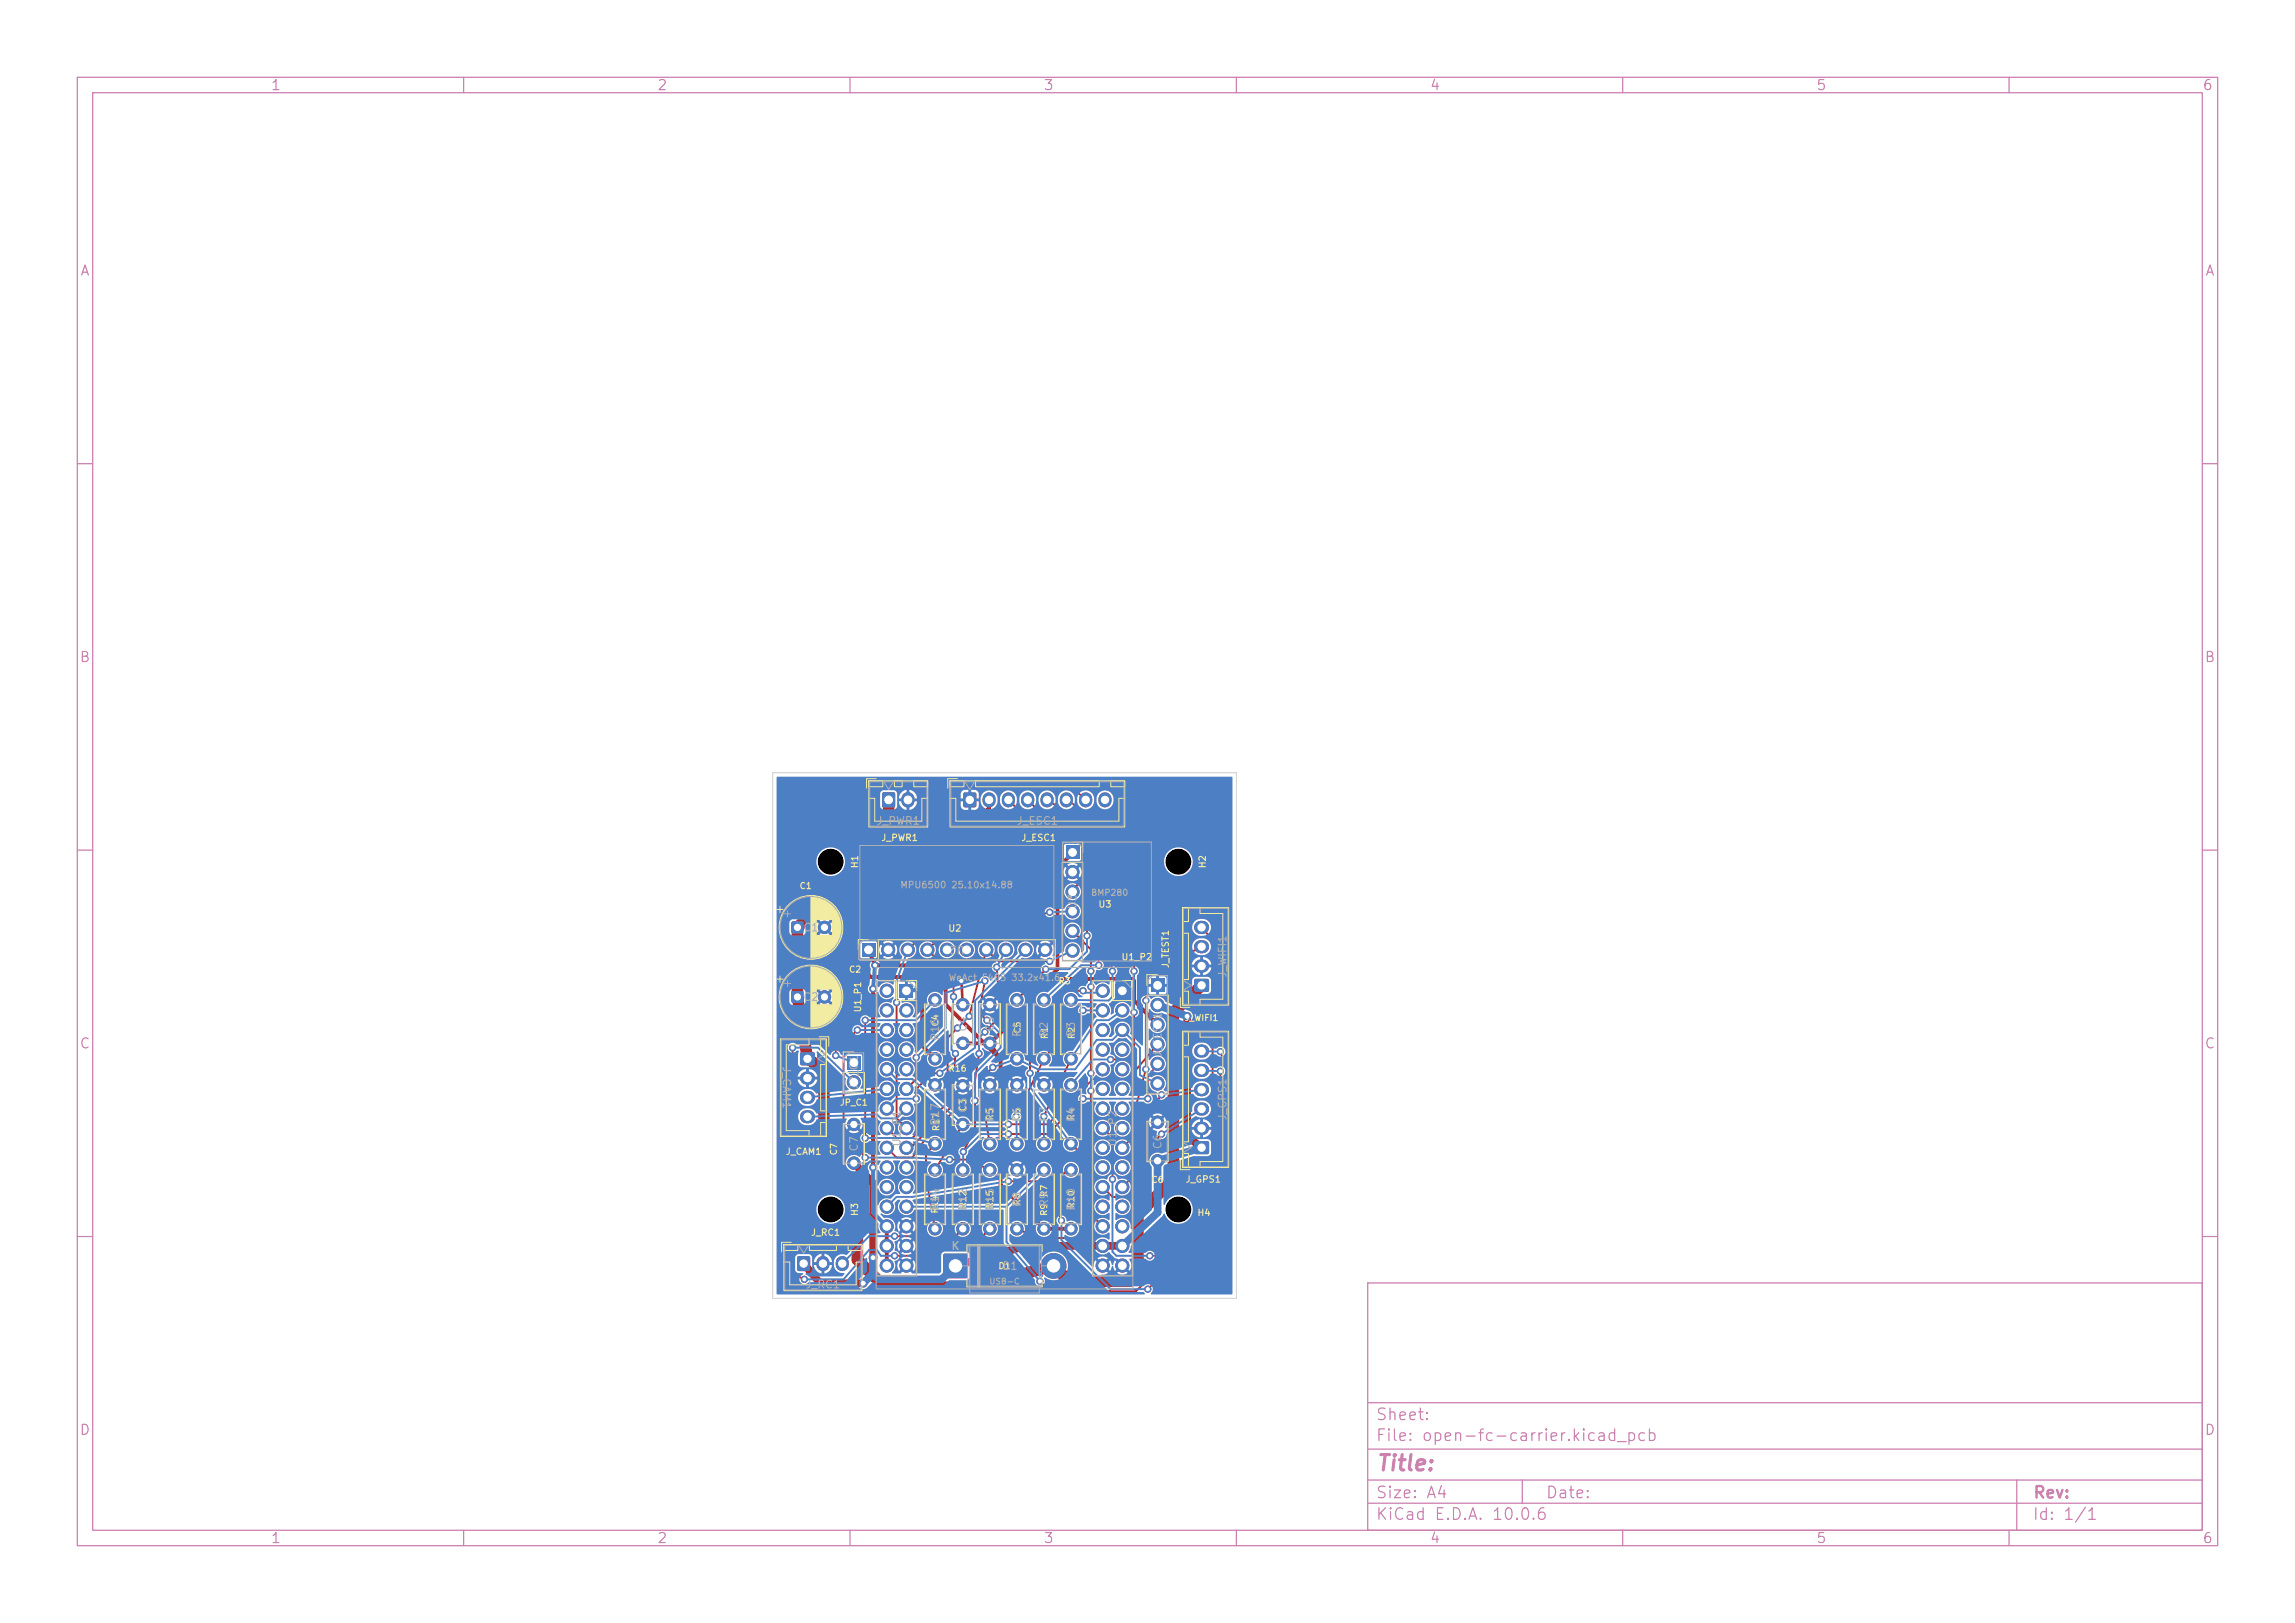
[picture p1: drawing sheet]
<svg xmlns="http://www.w3.org/2000/svg" width="297mm" height="210mm" viewBox="0 0 297 210" stroke-linecap="round" stroke-linejoin="round" font-family="sans-serif">
<defs><g id="words">
<text font-size="2" fill="#c872ab" x="178" y="190.8">Title:</text>
<g font-size="1.5" fill="#c872ab">
<text x="178" y="184.1">Sheet:</text>
<text x="178" y="186.8">File: open-fc-carrier.kicad_pcb</text>
<text x="178" y="197">KiCad E.D.A. 10.0.6</text>
<text x="178" y="194.2">Size: A4</text>
<text x="200" y="194.2">Date:</text>
<text x="263" y="197">Id: 1/1</text>
<text x="263" y="194.2">Rev:</text>
</g>
<g font-size="1.3" fill="#c872ab">
<text x="35" y="12">1</text>
<text x="85" y="12">2</text>
<text x="135" y="12">3</text>
<text x="185" y="12">4</text>
<text x="235" y="12">5</text>
<text x="285" y="12">6</text>
<text x="10.3" y="36">A</text>
<text x="285.3" y="36">A</text>
<text x="10.2" y="86">B</text>
<text x="285.2" y="86">B</text>
<text x="10.2" y="136">C</text>
<text x="285.2" y="136">C</text>
<text x="10.2" y="186">D</text>
<text x="285.2" y="186">D</text>
<text x="35" y="200">1</text>
<text x="85" y="200">2</text>
<text x="135" y="200">3</text>
<text x="185" y="200">4</text>
<text x="235" y="200">5</text>
<text x="285" y="200">6</text>
</g>
<g font-size="1" fill="#afafaf">
<text x="113.3" y="107">J_PWR1</text>
<text x="131.5" y="107">J_ESC1</text>
<text x="139.6" y="117.8" transform="rotate(-90 139.6 117.8)">U3</text>
<text x="103.9" y="120.8">C1</text>
<text x="124.9" y="122.1" transform="rotate(-180 124.9 122.1)">U2</text>
<text x="103.9" y="129.8">C2</text>
<text x="159" y="126.6" transform="rotate(-90 159 126.6)">J_WIFI1</text>
<text x="101" y="137.9" transform="rotate(90 101 137.9)">J_CAM1</text>
<text x="121.8" y="134.7" transform="rotate(-90 121.8 134.7)">R16</text>
<text x="125.4" y="133.6" transform="rotate(-90 125.4 133.6)">C4</text>
<text x="128.9" y="133.6" transform="rotate(-90 128.9 133.6)">C5</text>
<text x="132.4" y="134.3" transform="rotate(-90 132.4 134.3)">R1</text>
<text x="135.9" y="134.3" transform="rotate(-90 135.9 134.3)">R2</text>
<text x="139.4" y="134.3" transform="rotate(-90 139.4 134.3)">R3</text>
<text x="150.6" y="136.9" transform="rotate(-90 150.6 136.9)">J_TEST1</text>
<text x="111.3" y="141.1" transform="rotate(-90 111.3 141.1)">JP_C1</text>
<text x="111.3" y="149.1" transform="rotate(-90 111.3 149.1)">C7</text>
<text x="116.8" y="148.4" transform="rotate(-90 116.8 148.4)">U1_P1</text>
<text x="121.8" y="145.7" transform="rotate(-90 121.8 145.7)">R17</text>
<text x="125.4" y="144.1" transform="rotate(-90 125.4 144.1)">C3</text>
<text x="128.9" y="145.3" transform="rotate(-90 128.9 145.3)">R5</text>
<text x="132.4" y="145.3" transform="rotate(-90 132.4 145.3)">R6</text>
<text x="135.9" y="145.3" transform="rotate(-90 135.9 145.3)">R7</text>
<text x="139.4" y="145.3" transform="rotate(-90 139.4 145.3)">R4</text>
<text x="144.7" y="148.4" transform="rotate(-90 144.7 148.4)">U1_P2</text>
<text x="150.6" y="148.8" transform="rotate(-90 150.6 148.8)">C6</text>
<text x="159" y="145.1" transform="rotate(-90 159 145.1)">J_GPS1</text>
<text x="125.4" y="156.7" transform="rotate(-90 125.4 156.7)">R12</text>
<text x="128.9" y="156.7" transform="rotate(-90 128.9 156.7)">R15</text>
<text x="132.4" y="156.3" transform="rotate(-90 132.4 156.3)">R8</text>
<text x="135.9" y="156.3" transform="rotate(-90 135.9 156.3)">R9</text>
<text x="139.4" y="156.7" transform="rotate(-90 139.4 156.7)">R10</text>
<text x="104.2" y="167">J_RC1</text>
<text x="129.6" y="164.6">D1</text>
</g>
<text font-size="1" fill="#f2eda1" x="123.1" y="162">K</text>
<g font-size=".9" fill="#afafaf">
<text x="116.4" y="115.1">MPU6500 25.10x14.88</text>
<text x="122.7" y="127.1">WeAct F405 33.2x41.6</text>
</g>
<g font-size=".8" fill="#f2eda1">
<text x="111.3" y="112.4" transform="rotate(-90 111.3 112.4)">H1</text>
<text x="114" y="109">J_PWR1</text>
<text x="132.1" y="109">J_ESC1</text>
<text x="156.2" y="112.4" transform="rotate(-90 156.2 112.4)">H2</text>
<text x="103.4" y="115.2">C1</text>
<text x="142.1" y="117.6">U3</text>
<text x="122.7" y="120.7">U2</text>
<text x="145.1" y="124.5">U1_P2</text>
<text x="151.5" y="125.3" transform="rotate(-90 151.5 125.3)">J_TEST1</text>
<text x="109.8" y="126">C2</text>
<text x="111.6" y="131.1" transform="rotate(-90 111.6 131.1)">U1_P1</text>
<text x="136.9" y="127.5">R3</text>
<text x="121.6" y="132.9" transform="rotate(-90 121.6 132.9)">C4</text>
<text x="132.3" y="133.8" transform="rotate(-90 132.3 133.8)">C5</text>
<text x="135.8" y="134.5" transform="rotate(-90 135.8 134.5)">R1</text>
<text x="139.3" y="134.5" transform="rotate(-90 139.3 134.5)">R2</text>
<text x="153.2" y="132.3">J_WIFI1</text>
<text x="108.6" y="143.3">JP_C1</text>
<text x="122.7" y="138.9">R16</text>
<text x="101.6" y="149.6">J_CAM1</text>
<text x="108.5" y="149.6" transform="rotate(-90 108.5 149.6)">C7</text>
<text x="121.7" y="146.4" transform="rotate(-90 121.7 146.4)">R17</text>
<text x="135.7" y="155" transform="rotate(-90 135.7 155)">R7</text>
<text x="148.9" y="153.3">C6</text>
<text x="153.4" y="153.2">J_GPS1</text>
<text x="104.9" y="160.1">J_RC1</text>
<text x="111.2" y="157.4" transform="rotate(-90 111.2 157.4)">H3</text>
<text x="121.6" y="157.1" transform="rotate(-90 121.6 157.1)">R14</text>
<text x="135.7" y="157.4" transform="rotate(-90 135.7 157.4)">R9</text>
<text x="154.9" y="157.5">H4</text>
<text x="129.1" y="164.4">D1</text>
</g>
<g font-size=".8" fill="#afafaf">
<text x="141.1" y="116.1">BMP280</text>
<text x="128" y="166.4">USB-C</text>
</g>
</g></defs>
<g fill="none" stroke="#c872ab" stroke-width=".15">
<path d="M10 10h277v190h-277zM12 12h273v186h-273zM60 10v2M110 10v2M160 10v2M210 10v2M260 10v2M10 60h2M285 60h2M10 110h2M285 110h2M10 160h2"/>
<path d="M177 166h108v32h-108zM285 160h2M60 198v2M110 198v2M160 198v2M177 194.5h108M177 191.5h108M177 187.5h108M177 181.5h108M197 191.5v3M210 198v2M260 198v2"/>
<path d="M261 191.5v6.5"/>
</g>
<path d="M116.4 127.4h1.7v1.7h-1.7z" fill="#c83434"/>
<g fill="#c83434" stroke="#c83434" stroke-width=".13">
<circle cx="114.8" cy="128.2" r=".85"/>
<circle cx="117.3" cy="130.7" r=".85"/>
<circle cx="114.8" cy="130.7" r=".85"/>
<circle cx="117.3" cy="133.3" r=".85"/>
<circle cx="114.8" cy="133.3" r=".85"/>
<circle cx="117.3" cy="135.8" r=".85"/>
<circle cx="114.8" cy="135.8" r=".85"/>
<circle cx="117.3" cy="138.4" r=".85"/>
<circle cx="114.8" cy="138.4" r=".85"/>
<circle cx="117.3" cy="140.9" r=".85"/>
<circle cx="114.8" cy="140.9" r=".85"/>
<circle cx="117.3" cy="143.4" r=".85"/>
<circle cx="114.8" cy="143.4" r=".85"/>
<circle cx="117.3" cy="146" r=".85"/>
<circle cx="114.8" cy="146" r=".85"/>
<circle cx="117.3" cy="148.5" r=".85"/>
<circle cx="114.8" cy="148.5" r=".85"/>
<circle cx="117.3" cy="151.1" r=".85"/>
<circle cx="114.8" cy="151.1" r=".85"/>
<circle cx="117.3" cy="153.6" r=".85"/>
<circle cx="114.8" cy="153.6" r=".85"/>
<circle cx="117.3" cy="156.1" r=".85"/>
<circle cx="114.8" cy="156.1" r=".85"/>
<circle cx="117.3" cy="158.7" r=".85"/>
<circle cx="114.8" cy="158.7" r=".85"/>
<circle cx="117.3" cy="161.2" r=".85"/>
<circle cx="114.8" cy="161.2" r=".85"/>
<circle cx="117.3" cy="163.8" r=".85"/>
<circle cx="114.8" cy="163.8" r=".85"/>
<circle cx="131.6" cy="148" r=".8"/>
<circle cx="131.6" cy="140.4" r=".8"/>
</g>
<path d="M148.9 126.7h1.7v1.7h-1.7z" fill="#c83434"/>
<g fill="#c83434" stroke="#c83434" stroke-width=".13">
<circle cx="149.8" cy="130" r=".85"/>
<circle cx="149.8" cy="132.6" r=".85"/>
<circle cx="149.8" cy="135.1" r=".85"/>
<circle cx="149.8" cy="137.7" r=".85"/>
<circle cx="149.8" cy="140.2" r=".85"/>
</g>
<path d="M114.2 102.6l.2-.1 1.4 .1v.2v1.5v.1l-.2 .1-1.4-.1-.1-.1v-1.5z" fill="#c83434"/>
<path d="M117.5 103.4v.3" fill="none" stroke="#c83434" stroke-width="1.7"/>
<g fill="#c83434" stroke="#c83434" stroke-width=".13">
<circle cx="138.6" cy="137" r=".8"/>
<circle cx="138.6" cy="129.4" r=".8"/>
<circle cx="121" cy="137" r=".8"/>
<circle cx="121" cy="129.4" r=".8"/>
</g>
<path d="M103.6 136.2h.2h1.4h.2l.1 .2-.1 1.4-.2 .1h-1.4l-.2-.1-.1-.2z" fill="#c83434"/>
<path d="M104.4 139.5h.2M104.4 142h.2M104.4 144.5h.2" fill="none" stroke="#c83434" stroke-width="1.7"/>
<g fill="#c83434" stroke="#c83434" stroke-width=".13">
<circle cx="135.1" cy="137" r=".8"/>
<circle cx="135.1" cy="129.4" r=".8"/>
</g>
<path d="M111.6 122.1h1.6v1.7h-1.6z" fill="#c83434"/>
<g fill="#c83434" stroke="#c83434" stroke-width=".13">
<circle cx="114.9" cy="122.9" r=".85"/>
<circle cx="117.5" cy="122.9" r=".85"/>
<circle cx="120" cy="122.9" r=".85"/>
<circle cx="122.6" cy="122.9" r=".85"/>
<circle cx="125.1" cy="122.9" r=".85"/>
<circle cx="127.6" cy="122.9" r=".85"/>
<circle cx="130.2" cy="122.9" r=".85"/>
<circle cx="132.7" cy="122.9" r=".85"/>
<circle cx="135.3" cy="122.9" r=".85"/>
<circle cx="128.1" cy="159" r=".8"/>
<circle cx="128.1" cy="151.4" r=".8"/>
<circle cx="124.6" cy="135" r=".8"/>
<circle cx="124.6" cy="130" r=".8"/>
</g>
<path d="M144.4 127.4h1.7v1.7h-1.7z" fill="#c83434"/>
<g fill="#c83434" stroke="#c83434" stroke-width=".13">
<circle cx="142.7" cy="128.2" r=".85"/>
<circle cx="145.2" cy="130.7" r=".85"/>
<circle cx="142.7" cy="130.7" r=".85"/>
<circle cx="145.2" cy="133.3" r=".85"/>
<circle cx="142.7" cy="133.3" r=".85"/>
<circle cx="145.2" cy="135.8" r=".85"/>
<circle cx="142.7" cy="135.8" r=".85"/>
<circle cx="145.2" cy="138.4" r=".85"/>
<circle cx="142.7" cy="138.4" r=".85"/>
<circle cx="145.2" cy="140.9" r=".85"/>
<circle cx="142.7" cy="140.9" r=".85"/>
<circle cx="145.2" cy="143.4" r=".85"/>
<circle cx="142.7" cy="143.4" r=".85"/>
<circle cx="145.2" cy="146" r=".85"/>
<circle cx="142.7" cy="146" r=".85"/>
<circle cx="145.2" cy="148.5" r=".85"/>
<circle cx="142.7" cy="148.5" r=".85"/>
<circle cx="145.2" cy="151.1" r=".85"/>
<circle cx="142.7" cy="151.1" r=".85"/>
<circle cx="145.2" cy="153.6" r=".85"/>
<circle cx="142.7" cy="153.6" r=".85"/>
<circle cx="145.2" cy="156.1" r=".85"/>
<circle cx="142.7" cy="156.1" r=".85"/>
<circle cx="145.2" cy="158.7" r=".85"/>
<circle cx="142.7" cy="158.7" r=".85"/>
<circle cx="145.2" cy="161.2" r=".85"/>
<circle cx="142.7" cy="161.2" r=".85"/>
<circle cx="145.2" cy="163.8" r=".85"/>
<circle cx="142.7" cy="163.8" r=".85"/>
</g>
<path d="M109.7 136.7h1.6v1.7h-1.6z" fill="#c83434"/>
<g fill="#c83434" stroke="#c83434" stroke-width=".13">
<circle cx="110.5" cy="140" r=".85"/>
<circle cx="121" cy="159" r=".8"/>
<circle cx="121" cy="151.4" r=".8"/>
</g>
<path d="M137.9 109.5h1.8v1.7h-1.8z" fill="#c83434"/>
<g fill="#c83434" stroke="#c83434" stroke-width=".13">
<circle cx="138.8" cy="112.8" r=".85"/>
<circle cx="138.8" cy="115.4" r=".85"/>
<circle cx="138.8" cy="117.9" r=".85"/>
<circle cx="138.8" cy="120.5" r=".85"/>
<circle cx="138.8" cy="123" r=".85"/>
<circle cx="131.6" cy="137" r=".8"/>
<circle cx="131.6" cy="129.4" r=".8"/>
<circle cx="128.1" cy="135" r=".8"/>
<circle cx="128.1" cy="130" r=".8"/>
<circle cx="135.1" cy="148" r=".8"/>
<circle cx="135.1" cy="140.4" r=".8"/>
</g>
<path d="M154.6 147.7h.2h1.4h.2l.1 .2-.1 1.4-.2 .1h-1.4l-.2-.1-.1-.2z" fill="#c83434"/>
<path d="M155.4 138.5h.2M155.4 136h.2M155.4 146h.2M155.4 143.5h.2M155.4 141h.2" fill="none" stroke="#c83434" stroke-width="1.7"/>
<path d="M102.5 128.3l.2-.1 1.2 .1 .1 .2-.1 1.2-.2 .1-1.2-.1-.1-.1z" fill="#c83434"/>
<g fill="#c83434" stroke="#c83434" stroke-width=".13">
<circle cx="106.7" cy="129" r=".8"/>
<circle cx="110.5" cy="150.5" r=".8"/>
<circle cx="110.5" cy="145.5" r=".8"/>
<circle cx="138.6" cy="159" r=".8"/>
<circle cx="138.6" cy="151.4" r=".8"/>
</g>
<path d="M102.5 119.3l.2-.1 1.2 .1 .1 .2-.1 1.2-.2 .1-1.2-.1-.1-.1z" fill="#c83434"/>
<circle cx="106.7" cy="120" r=".8" fill="#c83434" stroke="#c83434" stroke-width=".13"/>
<path d="M154.6 126.7h.2h1.4h.2l.1 .2-.1 1.4-.2 .1h-1.4l-.2-.1-.1-.2z" fill="#c83434"/>
<path d="M155.4 125h.2M155.4 122.5h.2M155.4 120h.2" fill="none" stroke="#c83434" stroke-width="1.7"/>
<g fill="#c83434" stroke="#c83434" stroke-width=".13">
<circle cx="128.1" cy="148" r=".8"/>
<circle cx="128.1" cy="140.4" r=".8"/>
<circle cx="149.8" cy="150.2" r=".8"/>
<circle cx="149.8" cy="145.2" r=".8"/>
<circle cx="124.6" cy="159" r=".8"/>
<circle cx="124.6" cy="151.4" r=".8"/>
<circle cx="124.6" cy="145.5" r=".8"/>
<circle cx="124.6" cy="140.5" r=".8"/>
</g>
<path d="M122.1 162.3l.2-.1h2.7l.2 .1v.2v2.7v.1l-.2 .1h-2.7l-.2-.1-.1-.1v-2.7z" fill="#c83434"/>
<g fill="#c83434" stroke="#c83434" stroke-width=".13">
<circle cx="136.3" cy="163.8" r="1.6"/>
<circle cx="135.1" cy="159" r=".8"/>
<circle cx="135.1" cy="151.4" r=".8"/>
<circle cx="121" cy="148" r=".8"/>
<circle cx="121" cy="140.4" r=".8"/>
</g>
<path d="M124.7 102.6l.2-.1 1.4 .1v.2v1.4v.2l-.2 .1-1.4-.1v-.2v-1.4z" fill="#c83434"/>
<path d="M128 103.4v.2M130.5 103.4v.2M133 103.4v.2M135.5 103.4v.2M138 103.4v.2M140.5 103.4v.2M143 103.4v.2" fill="none" stroke="#c83434" stroke-width="1.7"/>
<path d="M103.2 162.6l.2-.1 1.4 .1v.2v1.4v.2l-.2 .1-1.4-.1-.1-.2v-1.4z" fill="#c83434"/>
<path d="M106.5 163.4v.2M109 163.4v.2" fill="none" stroke="#c83434" stroke-width="1.7"/>
<g fill="#c83434" stroke="#c83434" stroke-width=".13">
<circle cx="138.6" cy="148" r=".8"/>
<circle cx="138.6" cy="140.4" r=".8"/>
<circle cx="131.6" cy="159" r=".8"/>
<circle cx="131.6" cy="151.4" r=".8"/>
<circle cx="124.4" cy="126.9" r=".4"/>
<circle cx="122.9" cy="150" r=".4"/>
<circle cx="112" cy="149.8" r=".4"/>
<circle cx="110.9" cy="133.3" r=".4"/>
<circle cx="130.5" cy="145.5" r=".4"/>
<circle cx="127.7" cy="132" r=".4"/>
<circle cx="118.6" cy="136.8" r=".4"/>
<circle cx="127.5" cy="126.9" r=".4"/>
<circle cx="148.5" cy="142.2" r=".4"/>
<circle cx="124.7" cy="149" r=".4"/>
<circle cx="126.2" cy="142.4" r=".4"/>
<circle cx="140.2" cy="142.2" r=".4"/>
<circle cx="130.5" cy="146.7" r=".4"/>
<circle cx="118.6" cy="142.2" r=".4"/>
<circle cx="121.6" cy="138.9" r=".4"/>
<circle cx="116" cy="129.7" r=".4"/>
<circle cx="135.8" cy="124.4" r=".4"/>
<circle cx="125.4" cy="131.5" r=".4"/>
<circle cx="123.9" cy="133" r=".4"/>
<circle cx="135.8" cy="118" r=".4"/>
<circle cx="123.6" cy="136.3" r=".4"/>
<circle cx="123.4" cy="129" r=".4"/>
<circle cx="129" cy="125.2" r=".4"/>
<circle cx="127.5" cy="133.5" r=".4"/>
<circle cx="126.7" cy="136.3" r=".4"/>
<circle cx="157.9" cy="138.6" r=".4"/>
<circle cx="134.6" cy="165.8" r=".4"/>
<circle cx="137.4" cy="157.9" r=".4"/>
<circle cx="130.5" cy="152.8" r=".4"/>
<circle cx="157.9" cy="136.1" r=".4"/>
<circle cx="148.5" cy="166.8" r=".4"/>
<circle cx="113" cy="151.1" r=".42"/>
<circle cx="113" cy="127.9" r=".42"/>
<circle cx="113.2" cy="124.9" r=".42"/>
<circle cx="131.5" cy="144.5" r=".4"/>
<circle cx="140.2" cy="130.7" r=".4"/>
<circle cx="153.6" cy="131.5" r=".5"/>
<circle cx="111.7" cy="166" r=".5"/>
<circle cx="113" cy="162.7" r=".5"/>
<circle cx="128.5" cy="138.1" r=".4"/>
<circle cx="135.1" cy="144.5" r=".4"/>
<circle cx="144" cy="125.7" r=".4"/>
<circle cx="112" cy="147.2" r=".4"/>
<circle cx="112" cy="132" r=".4"/>
<circle cx="142.2" cy="124.9" r=".4"/>
<circle cx="104.1" cy="165.5" r=".4"/>
<circle cx="115.8" cy="162.5" r=".4"/>
<circle cx="102.6" cy="135.6" r=".4"/>
<circle cx="140.2" cy="128.2" r=".4"/>
<circle cx="133.3" cy="138.9" r=".4"/>
<circle cx="148.8" cy="162.5" r=".4"/>
<circle cx="144" cy="152.6" r=".4"/>
<circle cx="148.3" cy="138.4" r=".4"/>
<circle cx="148.3" cy="129.5" r=".4"/>
<circle cx="150.3" cy="141.7" r=".4"/>
<circle cx="150.3" cy="146.7" r=".4"/>
<circle cx="141.2" cy="138.9" r=".4"/>
<circle cx="141.2" cy="125.7" r=".4"/>
<circle cx="141.2" cy="141.2" r=".4"/>
<circle cx="141.2" cy="127.7" r=".4"/>
<circle cx="108.2" cy="136.6" r=".4"/>
<circle cx="135.3" cy="125.4" r=".4"/>
<circle cx="140.7" cy="121.1" r=".4"/>
<circle cx="115.8" cy="159.9" r=".4"/>
<circle cx="146.8" cy="131" r=".4"/>
<circle cx="143.7" cy="137.1" r=".4"/>
<circle cx="146.8" cy="125.7" r=".4"/>
</g>
<path d="M124.4 126.9l.2 3.1" fill="none" stroke="#c83434" stroke-width=".35"/>
<g fill="none" stroke="#c83434" stroke-width=".25">
<path d="M130.5 103.5l4.8 4.9h5.4v12.7M133 103.5l4.4 4.4h3.8l1 17M135.5 103.5l6.2 3.9 2.3 18.3M135.8 118l-14.4 3.6-1.4 1.3 3.4 3.3v2.8M138 103.5l2.2 1.3 6.6 6.6v14.3M138.8 115.4l1.4-1.9v-4.6h-8.7l-14 14M140.5 103.5l-2.1-2h-13.7l-16.5 16.5v18.6M102.6 135.6v29.2l1.5 .7M110.9 133.3l-1.7 1.8v11.1l2.8 3.6M112 132v15.3M116 129.7v15l1.3 1.3M118.6 136.8v2.8l-1.3 1.3"/>
<path d="M121.6 138.9h-1l-2 2v1.3M123.6 136.3l-.5 6.9-5.3 5.3h-.5M123.9 133l-1.3 1.3v8.4l-4.5 4.6h-2.1l-1.2-1.3M126.7 136.3l-.8 5.1-6.1 5.9-1.7 2.5h-2.1l-1.2-1.3M127.5 126.9l-.8 4.1 1 1M128.5 138.1l-1.8 1.8 1.4 8.1M129 125.2l.5 6.3-2 2M135.3 125.4l-3.7 4M135.8 124.4h-6.6l-1.6-1.5-2.2 8.6M138.6 137l-3.5 7.5M138.8 120.5l2.4 2.4v2.8M140.2 130.7l-5.1 6.3-3.6 7.5"/>
<path d="M140.2 128.2h-2.3l-4.6 5.1v5.6M141.2 127.7v11.2M146.8 131v5.3l-.8 .8h-2.3M148.3 138.4l-1.8 6.6v2.3l-1.3 1.2M149.8 135.1l-3.8 4.5h-4.6l-5.8 5.9h-5.1M149.8 137.7l-1.3 1.7v2.8M155.5 120l1.4 1.6v34l-6.8 6.9h-1.3M155.5 122.5l-7 3.7-.2 3.3M157.9 138.6l-.5 18-10.4 10.5h-11.2l-1.2-1.3M157.9 136.1l.8 1.8v18.7l-10.2 10.2M121 148l-1.2 1.3v3l1.2 6.7M122.9 150h2.3l2.9 1.4"/>
<path d="M124.6 145.5l-3.6 5.9M124.6 159l-1.2 1.2h-3.3l-.3-.2h-4M126.2 142.4v3.6l-1.5 3M128.1 159l-1.7 1.7h-3.8l-1.7 1.8h-5.1M130.5 152.8h5.1M135.6 152.8l1.8 5.1M138.6 151.4l-3 1.4M138.6 148l1.3 1.3v10.4l-.5 .5h-5.1l-2.7-1.2M140.2 142.2l-4.6 4.5h-5.1M141.2 141.2v16l1.5 1.5M142.7 146l1.3 1.3v5.3M150.3 141.7l-3.3 4.3v5.8l-1.8 1.8"/>
<path d="M150.3 146.7l-2.8 2.8v3.8l-1.5 1.6h-2l-1.3-1.3"/>
</g>
<path d="M128 103.5v1.1l-17.6 17v2.5l2.3 2.3h6.1l.5 .5v8.4l1.7 1.7M138.8 110.3l-1.9 2.2v12.9l-3.9 3.8v1l-4.9 4.8M112.4 122.9l.8 2h6.1l3.1 3v2.1l7.1 7.1M113 127.9v23.2M124.6 135h3.5M128.1 135l1.4 2.1M129.5 137.1v16.2l5.6 5.7h3.5M135.6 126.7h10.9l.3 .2v2.6l3 3.1M114.8 158.7v5.1" fill="none" stroke="#c83434" stroke-width=".5"/>
<path d="M153.6 131.5v15.5l1.9 1.5M110.5 150.5l2.5 2.6v9.6M104 163.5l2.1 2.5h5.6M145.2 161.2h-12.4l-9.2 2.6" fill="none" stroke="#c83434" stroke-width="1"/>
<path d="M115 103.5v4.9l-11.8 11.6v9l1.3 8 2.1 1.4v11.1l4.3 4.4v9.1l3.6 3.6h11.4l10.4-2.8 2.1 2h7.9l1-1v-7.6l4.5-4.6v-21.6l3.7-3.5" fill="none" stroke="#c83434" stroke-width="1.5"/>
<path d="M116.4 127.4h1.7v1.7h-1.7z" fill="#4d7fc4"/>
<g fill="#4d7fc4" stroke="#4d7fc4" stroke-width=".13">
<circle cx="114.8" cy="128.2" r=".85"/>
<circle cx="117.3" cy="130.7" r=".85"/>
<circle cx="114.8" cy="130.7" r=".85"/>
<circle cx="117.3" cy="133.3" r=".85"/>
<circle cx="114.8" cy="133.3" r=".85"/>
<circle cx="117.3" cy="135.8" r=".85"/>
<circle cx="114.8" cy="135.8" r=".85"/>
<circle cx="117.3" cy="138.4" r=".85"/>
<circle cx="114.8" cy="138.4" r=".85"/>
<circle cx="117.3" cy="140.9" r=".85"/>
<circle cx="114.8" cy="140.9" r=".85"/>
<circle cx="117.3" cy="143.4" r=".85"/>
<circle cx="114.8" cy="143.4" r=".85"/>
<circle cx="117.3" cy="146" r=".85"/>
<circle cx="114.8" cy="146" r=".85"/>
<circle cx="117.3" cy="148.5" r=".85"/>
<circle cx="114.8" cy="148.5" r=".85"/>
<circle cx="117.3" cy="151.1" r=".85"/>
<circle cx="114.8" cy="151.1" r=".85"/>
<circle cx="117.3" cy="153.6" r=".85"/>
<circle cx="114.8" cy="153.6" r=".85"/>
<circle cx="117.3" cy="156.1" r=".85"/>
<circle cx="114.8" cy="156.1" r=".85"/>
<circle cx="117.3" cy="158.7" r=".85"/>
<circle cx="114.8" cy="158.7" r=".85"/>
<circle cx="117.3" cy="161.2" r=".85"/>
<circle cx="114.8" cy="161.2" r=".85"/>
<circle cx="117.3" cy="163.8" r=".85"/>
<circle cx="114.8" cy="163.8" r=".85"/>
<circle cx="131.6" cy="148" r=".8"/>
<circle cx="131.6" cy="140.4" r=".8"/>
</g>
<path d="M148.9 126.7h1.7v1.7h-1.7z" fill="#4d7fc4"/>
<g fill="#4d7fc4" stroke="#4d7fc4" stroke-width=".13">
<circle cx="149.8" cy="130" r=".85"/>
<circle cx="149.8" cy="132.6" r=".85"/>
<circle cx="149.8" cy="135.1" r=".85"/>
<circle cx="149.8" cy="137.7" r=".85"/>
<circle cx="149.8" cy="140.2" r=".85"/>
</g>
<path d="M114.2 102.6l.2-.1 1.4 .1v.2v1.5v.1l-.2 .1-1.4-.1-.1-.1v-1.5z" fill="#4d7fc4"/>
<path d="M117.5 103.4v.3" fill="none" stroke="#4d7fc4" stroke-width="1.7"/>
<g fill="#4d7fc4" stroke="#4d7fc4" stroke-width=".13">
<circle cx="138.6" cy="137" r=".8"/>
<circle cx="138.6" cy="129.4" r=".8"/>
<circle cx="121" cy="137" r=".8"/>
<circle cx="121" cy="129.4" r=".8"/>
</g>
<path d="M103.6 136.2h.2h1.4h.2l.1 .2-.1 1.4-.2 .1h-1.4l-.2-.1-.1-.2z" fill="#4d7fc4"/>
<path d="M104.4 139.5h.2M104.4 142h.2M104.4 144.5h.2" fill="none" stroke="#4d7fc4" stroke-width="1.7"/>
<g fill="#4d7fc4" stroke="#4d7fc4" stroke-width=".13">
<circle cx="135.1" cy="137" r=".8"/>
<circle cx="135.1" cy="129.4" r=".8"/>
</g>
<path d="M111.6 122.1h1.6v1.7h-1.6z" fill="#4d7fc4"/>
<g fill="#4d7fc4" stroke="#4d7fc4" stroke-width=".13">
<circle cx="114.9" cy="122.9" r=".85"/>
<circle cx="117.5" cy="122.9" r=".85"/>
<circle cx="120" cy="122.9" r=".85"/>
<circle cx="122.6" cy="122.9" r=".85"/>
<circle cx="125.1" cy="122.9" r=".85"/>
<circle cx="127.6" cy="122.9" r=".85"/>
<circle cx="130.2" cy="122.9" r=".85"/>
<circle cx="132.7" cy="122.9" r=".85"/>
<circle cx="135.3" cy="122.9" r=".85"/>
<circle cx="128.1" cy="159" r=".8"/>
<circle cx="128.1" cy="151.4" r=".8"/>
<circle cx="124.6" cy="135" r=".8"/>
<circle cx="124.6" cy="130" r=".8"/>
</g>
<path d="M144.4 127.4h1.7v1.7h-1.7z" fill="#4d7fc4"/>
<g fill="#4d7fc4" stroke="#4d7fc4" stroke-width=".13">
<circle cx="142.7" cy="128.2" r=".85"/>
<circle cx="145.2" cy="130.7" r=".85"/>
<circle cx="142.7" cy="130.7" r=".85"/>
<circle cx="145.2" cy="133.3" r=".85"/>
<circle cx="142.7" cy="133.3" r=".85"/>
<circle cx="145.2" cy="135.8" r=".85"/>
<circle cx="142.7" cy="135.8" r=".85"/>
<circle cx="145.2" cy="138.4" r=".85"/>
<circle cx="142.7" cy="138.4" r=".85"/>
<circle cx="145.2" cy="140.9" r=".85"/>
<circle cx="142.7" cy="140.9" r=".85"/>
<circle cx="145.2" cy="143.4" r=".85"/>
<circle cx="142.7" cy="143.4" r=".85"/>
<circle cx="145.2" cy="146" r=".85"/>
<circle cx="142.7" cy="146" r=".85"/>
<circle cx="145.2" cy="148.5" r=".85"/>
<circle cx="142.7" cy="148.5" r=".85"/>
<circle cx="145.2" cy="151.1" r=".85"/>
<circle cx="142.7" cy="151.1" r=".85"/>
<circle cx="145.2" cy="153.6" r=".85"/>
<circle cx="142.7" cy="153.6" r=".85"/>
<circle cx="145.2" cy="156.1" r=".85"/>
<circle cx="142.7" cy="156.1" r=".85"/>
<circle cx="145.2" cy="158.7" r=".85"/>
<circle cx="142.7" cy="158.7" r=".85"/>
<circle cx="145.2" cy="161.2" r=".85"/>
<circle cx="142.7" cy="161.2" r=".85"/>
<circle cx="145.2" cy="163.8" r=".85"/>
<circle cx="142.7" cy="163.8" r=".85"/>
</g>
<path d="M109.7 136.7h1.6v1.7h-1.6z" fill="#4d7fc4"/>
<g fill="#4d7fc4" stroke="#4d7fc4" stroke-width=".13">
<circle cx="110.5" cy="140" r=".85"/>
<circle cx="121" cy="159" r=".8"/>
<circle cx="121" cy="151.4" r=".8"/>
</g>
<path d="M137.9 109.5h1.8v1.7h-1.8z" fill="#4d7fc4"/>
<g fill="#4d7fc4" stroke="#4d7fc4" stroke-width=".13">
<circle cx="138.8" cy="112.8" r=".85"/>
<circle cx="138.8" cy="115.4" r=".85"/>
<circle cx="138.8" cy="117.9" r=".85"/>
<circle cx="138.8" cy="120.5" r=".85"/>
<circle cx="138.8" cy="123" r=".85"/>
<circle cx="131.6" cy="137" r=".8"/>
<circle cx="131.6" cy="129.4" r=".8"/>
<circle cx="128.1" cy="135" r=".8"/>
<circle cx="128.1" cy="130" r=".8"/>
<circle cx="135.1" cy="148" r=".8"/>
<circle cx="135.1" cy="140.4" r=".8"/>
</g>
<path d="M154.6 147.7h.2h1.4h.2l.1 .2-.1 1.4-.2 .1h-1.4l-.2-.1-.1-.2z" fill="#4d7fc4"/>
<path d="M155.4 138.5h.2M155.4 136h.2M155.4 146h.2M155.4 143.5h.2M155.4 141h.2" fill="none" stroke="#4d7fc4" stroke-width="1.7"/>
<path d="M102.5 128.3l.2-.1 1.2 .1 .1 .2-.1 1.2-.2 .1-1.2-.1-.1-.1z" fill="#4d7fc4"/>
<g fill="#4d7fc4" stroke="#4d7fc4" stroke-width=".13">
<circle cx="106.7" cy="129" r=".8"/>
<circle cx="110.5" cy="150.5" r=".8"/>
<circle cx="110.5" cy="145.5" r=".8"/>
<circle cx="138.6" cy="159" r=".8"/>
<circle cx="138.6" cy="151.4" r=".8"/>
</g>
<path d="M102.5 119.3l.2-.1 1.2 .1 .1 .2-.1 1.2-.2 .1-1.2-.1-.1-.1z" fill="#4d7fc4"/>
<circle cx="106.7" cy="120" r=".8" fill="#4d7fc4" stroke="#4d7fc4" stroke-width=".13"/>
<path d="M154.6 126.7h.2h1.4h.2l.1 .2-.1 1.4-.2 .1h-1.4l-.2-.1-.1-.2z" fill="#4d7fc4"/>
<path d="M155.4 125h.2M155.4 122.5h.2M155.4 120h.2" fill="none" stroke="#4d7fc4" stroke-width="1.7"/>
<g fill="#4d7fc4" stroke="#4d7fc4" stroke-width=".13">
<circle cx="128.1" cy="148" r=".8"/>
<circle cx="128.1" cy="140.4" r=".8"/>
<circle cx="149.8" cy="150.2" r=".8"/>
<circle cx="149.8" cy="145.2" r=".8"/>
<circle cx="124.6" cy="159" r=".8"/>
<circle cx="124.6" cy="151.4" r=".8"/>
<circle cx="124.6" cy="145.5" r=".8"/>
<circle cx="124.6" cy="140.5" r=".8"/>
</g>
<path d="M122.1 162.3l.2-.1h2.7l.2 .1v.2v2.7v.1l-.2 .1h-2.7l-.2-.1-.1-.1v-2.7z" fill="#4d7fc4"/>
<g fill="#4d7fc4" stroke="#4d7fc4" stroke-width=".13">
<circle cx="136.3" cy="163.8" r="1.6"/>
<circle cx="135.1" cy="159" r=".8"/>
<circle cx="135.1" cy="151.4" r=".8"/>
<circle cx="121" cy="148" r=".8"/>
<circle cx="121" cy="140.4" r=".8"/>
</g>
<path d="M124.7 102.6l.2-.1 1.4 .1v.2v1.4v.2l-.2 .1-1.4-.1v-.2v-1.4z" fill="#4d7fc4"/>
<path d="M128 103.4v.2M130.5 103.4v.2M133 103.4v.2M135.5 103.4v.2M138 103.4v.2M140.5 103.4v.2M143 103.4v.2" fill="none" stroke="#4d7fc4" stroke-width="1.7"/>
<path d="M103.2 162.6l.2-.1 1.4 .1v.2v1.4v.2l-.2 .1-1.4-.1-.1-.2v-1.4z" fill="#4d7fc4"/>
<path d="M106.5 163.4v.2M109 163.4v.2" fill="none" stroke="#4d7fc4" stroke-width="1.7"/>
<g fill="#4d7fc4" stroke="#4d7fc4" stroke-width=".13">
<circle cx="138.6" cy="148" r=".8"/>
<circle cx="138.6" cy="140.4" r=".8"/>
<circle cx="131.6" cy="159" r=".8"/>
<circle cx="131.6" cy="151.4" r=".8"/>
<circle cx="124.4" cy="126.9" r=".4"/>
<circle cx="122.9" cy="150" r=".4"/>
<circle cx="112" cy="149.8" r=".4"/>
<circle cx="110.9" cy="133.3" r=".4"/>
<circle cx="130.5" cy="145.5" r=".4"/>
<circle cx="127.7" cy="132" r=".4"/>
<circle cx="118.6" cy="136.8" r=".4"/>
<circle cx="127.5" cy="126.9" r=".4"/>
<circle cx="148.5" cy="142.2" r=".4"/>
<circle cx="124.7" cy="149" r=".4"/>
<circle cx="126.2" cy="142.4" r=".4"/>
<circle cx="140.2" cy="142.2" r=".4"/>
<circle cx="130.5" cy="146.7" r=".4"/>
<circle cx="118.6" cy="142.2" r=".4"/>
<circle cx="121.6" cy="138.9" r=".4"/>
<circle cx="116" cy="129.7" r=".4"/>
<circle cx="135.8" cy="124.4" r=".4"/>
<circle cx="125.4" cy="131.5" r=".4"/>
<circle cx="123.9" cy="133" r=".4"/>
<circle cx="135.8" cy="118" r=".4"/>
<circle cx="123.6" cy="136.3" r=".4"/>
<circle cx="123.4" cy="129" r=".4"/>
<circle cx="129" cy="125.2" r=".4"/>
<circle cx="127.5" cy="133.5" r=".4"/>
<circle cx="126.7" cy="136.3" r=".4"/>
<circle cx="157.9" cy="138.6" r=".4"/>
<circle cx="134.6" cy="165.8" r=".4"/>
<circle cx="137.4" cy="157.9" r=".4"/>
<circle cx="130.5" cy="152.8" r=".4"/>
<circle cx="157.9" cy="136.1" r=".4"/>
<circle cx="148.5" cy="166.8" r=".4"/>
<circle cx="113" cy="151.1" r=".42"/>
<circle cx="113" cy="127.9" r=".42"/>
<circle cx="113.2" cy="124.9" r=".42"/>
<circle cx="131.5" cy="144.5" r=".4"/>
<circle cx="140.2" cy="130.7" r=".4"/>
<circle cx="153.6" cy="131.5" r=".5"/>
<circle cx="111.7" cy="166" r=".5"/>
<circle cx="113" cy="162.7" r=".5"/>
<circle cx="128.5" cy="138.1" r=".4"/>
<circle cx="135.1" cy="144.5" r=".4"/>
<circle cx="144" cy="125.7" r=".4"/>
<circle cx="112" cy="147.2" r=".4"/>
<circle cx="112" cy="132" r=".4"/>
<circle cx="142.2" cy="124.9" r=".4"/>
<circle cx="104.1" cy="165.5" r=".4"/>
<circle cx="115.8" cy="162.5" r=".4"/>
<circle cx="102.6" cy="135.6" r=".4"/>
<circle cx="140.2" cy="128.2" r=".4"/>
<circle cx="133.3" cy="138.9" r=".4"/>
<circle cx="148.8" cy="162.5" r=".4"/>
<circle cx="144" cy="152.6" r=".4"/>
<circle cx="148.3" cy="138.4" r=".4"/>
<circle cx="148.3" cy="129.5" r=".4"/>
<circle cx="150.3" cy="141.7" r=".4"/>
<circle cx="150.3" cy="146.7" r=".4"/>
<circle cx="141.2" cy="138.9" r=".4"/>
<circle cx="141.2" cy="125.7" r=".4"/>
<circle cx="141.2" cy="141.2" r=".4"/>
<circle cx="141.2" cy="127.7" r=".4"/>
<circle cx="108.2" cy="136.6" r=".4"/>
<circle cx="135.3" cy="125.4" r=".4"/>
<circle cx="140.7" cy="121.1" r=".4"/>
<circle cx="115.8" cy="159.9" r=".4"/>
<circle cx="146.8" cy="131" r=".4"/>
<circle cx="143.7" cy="137.1" r=".4"/>
<circle cx="146.8" cy="125.7" r=".4"/>
</g>
<path d="M124.4 126.9l-7.1 1.3M135.3 122.9l-7.2 7.1" fill="none" stroke="#4d7fc4" stroke-width=".35"/>
<g fill="none" stroke="#4d7fc4" stroke-width=".25">
<path d="M138.8 117.9l-3 .1M102.6 135.6h3.3l4.6 4.4M108.2 136.6l2.3 .9M110.9 133.3h3.9M114.8 138.4l1.2 1.2h2.1l6.5 5.9h5.9M117.5 122.9l-1.5 4v2.8M121 129.4l-2.4 2.6h-6.6M123.4 129l-.3 3.3v3.5l.5 .5M125.4 131.5l-1.5 1.5M127.5 126.9l-5.1 1.6v4.5l-3.8 3.8M127.5 133.5l-.8 .8v2M127.7 132l1.8 1.8v1.8l-3.3 3.3v3.5"/>
<path d="M128.5 138.1l3.1-1.1 2.7 1.4h4.8l2.8-3.8h2.1l1.2-1.3 2.3 2.3v3.5l2.3 1.1M130.2 122.9l-1.2 2.3M132.7 122.9l-6.5 6.6v6.1l-4.6 3.3M133.3 138.9v1.7l5.3 7.4M138.8 123l-3 1.4M140.2 128.2l.2 .3h2l.3-.3M140.2 130.7h2.5M140.7 121.1v2l-2.3 2.3h-3.1M141.2 125.7v2M141.2 138.9v2.3M142.2 124.9h-2.3l-4.8 4.5M143.7 137.1h-2.3l-2.8 3.3"/>
<path d="M144 125.7v3.3l-.5 .5-4.9-.1M145.2 130.7l-1.7 1.3h-1.6l-3.3 5M146.8 125.7v5.3M148.3 129.5v8.9M155.5 138.5l2.4 .1M155.5 136l2.4 .1M112 149.8h6.1l4.8 .2M112 147.3h6.1l2.9 .7M114.8 140.9l-10.3 1.1M115.8 160h-3.3l-3.5 3.5M117.3 143.4l-1.3 1.3h-2l-.5-.5-9 .3M117.3 156.1h13"/>
<path d="M118.6 142.2h-2.6l-1.2 1.2M130.3 156.1v4.6l4.3 5.1M130.5 146.7h-3.5l-2.3 2.3-.1 2.4M130.5 152.8l-12.4 2.1h-2.1l-1.2 1.2M131.5 144.5l.1 3.5M135.1 144.5v3.5M135.1 151.4l-4.8 4.7M137.4 157.9v2.6l6.3 6.3h4.8M140.2 142.2h8.3M144 152.6v9.4l.5 .5h4.3M155.5 141l-5.2 .7M155.5 143.5l-5.2 3.2"/>
<path d="M115.8 162.5h-1.8l-.5-.8h-1l-3.3 3.8h-5.1"/>
</g>
<path d="M113.2 124.9l-.2 3M113 151.1v5.8l1.8 1.8" fill="none" stroke="#4d7fc4" stroke-width=".5"/>
<path d="M149.8 130l3.8 1.5M155.5 148.5l-5.7 1.7v6.7l-4.6 4.3M113 164.8l-1.3 1.2M113 162.7v2.1M123.6 163.8l-1.7 1.7h-8.2l-.7-.7" fill="none" stroke="#4d7fc4" stroke-width="1"/>
<g fill="#4d7fc4">
<path d="M116.3 159.4l.5-.5 .3 .2-.5 .5 .7 .3-.1 .1-.6 .3 .5 .5-.3 .2-.4-.4a1.01 1.01 0 0 0 0 1.3l.4-.5 .3 .3-.5 .5 .7 .3-.1 .1-.6 .2 .5 .5-.3 .3-.4-.5a1.07 1.07 0 0 0-.1 1.3l.5-.4 .3 .2-.6 .6h-.9l-.2-.1a1.47 1.47 0 0 0 .4-1.5 .66 .66 0 0 0 .6-.7 .66 .66 0 0 0-.6-.7v-.2a1.07 1.07 0 0 0 0-.9h-.1a.81 .81 0 0 0 .6-1.1z"/>
<path d="M100.5 100.5h58.9l.1 .1v66.8l-.1 .1h-10.4l-.1-.1a.67 .67 0 0 0 .1-1.1 .67 .67 0 0 0-1 .1h-4.1l-1.4-1.3 .1-.2h.4l.4-.2-.5-.5 .3-.2 .5 .4 .3-.6 .1 .1 .2 .5 .5-.4 .2 .2-.4 .5a1.15 1.15 0 0 0 1.3 0l-.5-.5 .3-.2 .5 .4a1.23 1.23 0 0 0-.1-1.4l.1-.1h2a.67 .67 0 0 0 1 .1 .67 .67 0 0 0 0-1 .67 .67 0 0 0-1 .1h-2l-.1-.1 .2-.4 .1-.4 4-3.8 .2-.3 .1-.1a1.87 1.87 0 0 0 2.8 1.1 1.87 1.87 0 0 0 .1-3.1 1.87 1.87 0 0 0-2.9 .9l-.1-.1v-4.8l.1-.3 3.8-1.1h1.8a.49 .49 0 0 0 .4-.5v-1.2l-.1-.4-.3-.1h-1.6a.85 .85 0 0 0-.5 .7l-3.9 1.2a1.07 1.07 0 0 0-1.4 .3 1.07 1.07 0 0 0 .2 1.4l-.1 5.6-2.5 2.4h-.1l-.1-.1a1.1 1.1 0 0 0-.5-1.2 1.1 1.1 0 0 0-1.3 .2l-.2-.1v-.8l.1-.1a1.11 1.11 0 0 0 1.6 .1 1.11 1.11 0 0 0 0-1.6 1.11 1.11 0 0 0-1.5-.1l-.2-.1v-.7l.1-.1a1.11 1.11 0 0 0 1.5 .1 1.11 1.11 0 0 0 .2-1.5 1.11 1.11 0 0 0-1.4-.4l-.1-.1a.64 .64 0 0 0-.6-.6 .64 .64 0 0 0-.7 .6l-.1 .1a1.1 1.1 0 0 0-1.6 1.2 1.1 1.1 0 0 0 1.9 .6l.1 .1v.7l-.1 .1a1.12 1.12 0 0 0-1.5 0 1.12 1.12 0 0 0-.1 1.6 1.12 1.12 0 0 0 1.6 0l.1 .1v.8l-.1 .1a1.12 1.12 0 0 0-1.5-.1 1.12 1.12 0 0 0-.1 1.6 1.12 1.12 0 0 0 1.6 .1l.1 .1v.7l-.1 .1a1.12 1.12 0 0 0-1.6 0 1.12 1.12 0 0 0 0 1.6 1.12 1.12 0 0 0 1.6 0l.8 .8 .3 .1 .4 .4-.2 .3-.5-.5-.3 .6h-.1l-.2-.6-.5 .5-.3-.3 .5-.5a1.15 1.15 0 0 0-1.4 0l.5 .5-.3 .3-.5-.5-.1 .4-.1 .4h-.1l-3.6-3.6-.1-.4 .1-.1a1.08 1.08 0 0 0 1.8-.6 1.08 1.08 0 0 0-1.5-1.1l-.1-.1a.66 .66 0 0 0-1-.6 .66 .66 0 0 0 0 1.1v2l.1 .2 6.4 6.4 .2 .1h4.3l.2 .2-.1 .1h-47.6v-4.8h2.4l.1 1.8 .2 .2h.6l.1 .2a.68 .68 0 0 0-.3 1 .68 .68 0 0 0 1.1 0h4.6l2.7-3.1h.2v1.7l-1.1 1.1a.75 .75 0 0 0 .1 1 .75 .75 0 0 0 1 0l.8-.7 .4 .3 .3 .1h8.2l.4-.2 .6-.4 2.2-.1 .3-.1 .1-.2v-2.9a.49 .49 0 0 0-.5-.5l-2.8 .1a.49 .49 0 0 0-.4 .4v2.1l-.2 .3h-3.5l-.6-.6 .3-.2 .5 .4a1.16 1.16 0 0 0 0-1.3l-.5 .5-.3-.3 .5-.5-.7-.3 .1-.1 .6-.2-.5-.5 .3-.3 .5 .5v-.1a1.16 1.16 0 0 0 0-1.3l-.5 .5-.3-.2 .5-.5-.7-.3 .1-.1 .6-.3-.5-.5 .3-.2 .5 .5 .2-.5h1.5a1.05 1.05 0 0 0 1 1.1 1.05 1.05 0 0 0 1-1.1h1.6v.2a1.05 1.05 0 0 0 1.1 .9 1.05 1.05 0 0 0 .9-1.1h1.5v.2a1.05 1.05 0 0 0 1.6 .8 1.05 1.05 0 0 0 0-1.8 1.05 1.05 0 0 0-1.6 .8h-1.5v-.2a1.05 1.05 0 0 0-1.1-.7 1.05 1.05 0 0 0-.9 .9h-1.6v-.2a1.05 1.05 0 0 0-1.1-.7 1.05 1.05 0 0 0-.9 .9h-1.5l-.1-.5-.1-.4-.5 .5-.3-.3 .5-.5h-.1a1.16 1.16 0 0 0-1.3 0l.5 .5-.3 .3-.5-.5v.1a1.27 1.27 0 0 0 0 1.2l-.2 .1-.3-.1v-.1a1.14 1.14 0 0 0-.2-1.3 1.14 1.14 0 0 0-1.2-.3l-.4-.4v-.2a1.18 1.18 0 0 0 1.4 0 1.18 1.18 0 0 0 .4-1.4l.4-.4 .3 .1a1.13 1.13 0 0 0 .2 1.7 1.13 1.13 0 0 0 1.7-.5h11.4l.1 4.4 4 4.7a.66 .66 0 0 0 .8 .8 .66 .66 0 0 0 .4-1l.1-.1a1.87 1.87 0 0 0 2.8-.6 1.87 1.87 0 0 0-1.3-2.7 1.87 1.87 0 0 0-2.2 1.9l.2 .7 .3 .5-.1 .1-.4-.1-3.9-4.5v-.8l.1-.1a1.1 1.1 0 0 0 1.1 .3 1.1 1.1 0 0 0 .8-.9v-.2h1.4v.2a1.06 1.06 0 0 0 1.7 .8 1.06 1.06 0 0 0 0-1.8 1.06 1.06 0 0 0-1.7 .8h-1.4v-.2a1.07 1.07 0 0 0-1.9-.3l-.1-.2v-1.9l4.1-4a1.06 1.06 0 0 0 1.4-1h1.5v.2a1.04 1.04 0 0 0 1.3 .9 1.04 1.04 0 0 0 .7-1.4h2v.1a1.09 1.09 0 0 0 1.2 1.1 1.09 1.09 0 0 0 1-1.2h.3v.1a1.09 1.09 0 0 0 1.7 .9 1.09 1.09 0 0 0 0-1.9 1.09 1.09 0 0 0-1.7 .9h-.3a1.09 1.09 0 0 0-1.1-1 1.09 1.09 0 0 0-1.1 1h-2l-.1-.1a1.05 1.05 0 0 0-1.1-.5 1.05 1.05 0 0 0-.8 .9h-1.5v-.2a1.05 1.05 0 0 0-1.4-.7 1.05 1.05 0 0 0-.6 1.4l-4 4h-11.7l-.3-.5 .1-.1 11.8-1.9a.68 .68 0 0 0 .9 .1 .68 .68 0 0 0 .2-.9l.1-.1a1.14 1.14 0 0 0 1-.1l-.5-.5 .3-.3 .5 .5h.1a1.11 1.11 0 0 0-.1-1.3l-.5 .6-.3-.3 .5-.5v-.1a1.11 1.11 0 0 0-1.2 .1l.5 .5-.3 .3-.5-.6-.1 .1a1.44 1.44 0 0 0 .1 1.4h-.1a.76 .76 0 0 0-.7 .4l-11.7 1.9-.1-.2a1.1 1.1 0 0 0 0-1.5 1.1 1.1 0 0 0-1.6 0 1.1 1.1 0 0 0 0 1.6l-.1 .1-.6 .1-.6 .5a1.15 1.15 0 0 0-1.5 .8h-.2v-2l.1-.1a1.11 1.11 0 0 0 1.4 .9 1.11 1.11 0 0 0 .8-1.4 1.11 1.11 0 0 0-1.5-.7l-.4 .3-.2 .5h-.2v-1.8a.15 .15 0 0 1 .1-.2 .15 .15 0 0 1 .2 .2 1.1 1.1 0 0 0 1.6 .3 1.1 1.1 0 0 0 .2-1.6l.1-.1h.7h.1a1.12 1.12 0 0 0 0 1.6 1.12 1.12 0 0 0 1.5 .1 1.12 1.12 0 0 0 .1-1.6l.1-.1 2.2 .1 .1 .1v.1a1.05 1.05 0 0 0-.3 1.6 1.05 1.05 0 0 0 1.6 0 1.05 1.05 0 0 0-.2-1.6l.1-.2 .7 .1a.66 .66 0 0 0 .9 .1 .66 .66 0 0 0 0-1 .66 .66 0 0 0-1 .1l-4.1-.2-.1-.1a1.15 1.15 0 0 0 0-1.5l.2-.1 1.7 .4a1.05 1.05 0 0 0 1.4 .9 1.05 1.05 0 0 0 .4-1.7 1.05 1.05 0 0 0-1.7 .1l-1.9-.5-.1-.1a1.11 1.11 0 0 0 0-1.6 1.11 1.11 0 0 0-1.6 0 1.11 1.11 0 0 0 0 1.6l-.1 .1h-.7l-.1-.1a1.35 1.35 0 0 0 0-1.7h.6l.6-.6a1.15 1.15 0 0 0 1.2-.2 1.15 1.15 0 0 0 .3-1.3v-.1l.1-.1a.66 .66 0 0 0 .8-.7 .66 .66 0 0 0-.9-.6v-.1l.1-.4v-.4l.1-.1 5.1 4.6a1.09 1.09 0 0 0 .7 1.4 1.09 1.09 0 0 0 1.3-.6h4.4a.25 .25 0 0 1 .2 .3 .25 .25 0 0 1-.3 .2h-3.1l-2 2a.7 .7 0 0 0-.7 .4 .7 .7 0 0 0 .2 .8l-.1 .8a1.05 1.05 0 0 0-.6 1.2 1.05 1.05 0 0 0 1.2 .8 1.05 1.05 0 0 0 .8-1.1h1.5v.2a1.05 1.05 0 0 0 1.6 .8 1.05 1.05 0 0 0 0-1.8 1.05 1.05 0 0 0-1.6 .8h-1.5l-.2-.6-.4-.3v-.8l.2-.3 .1-.4 1.8-1.8 .3 .1a1.06 1.06 0 0 0-.1 1.5 1.06 1.06 0 0 0 1.5 0 1.06 1.06 0 0 0 0-1.5l.1-.1h1l.3 .2 .4 .1 .1 .1a1.05 1.05 0 0 0 .5 1.5 1.05 1.05 0 0 0 1.4-.6 1.05 1.05 0 0 0-.6-1.4l-.1-2a.66 .66 0 0 0 .2-.9 .66 .66 0 0 0-.9-.2 .66 .66 0 0 0-.2 .9l-.1 .1a.81 .81 0 0 0-1 .2h-4.3a1.17 1.17 0 0 0-1.5-.6l-3.2-2.8v-.2l.7-.2-.5-.5 .3-.3 .5 .5h.1a1.11 1.11 0 0 0-.1-1.3l-.5 .6-.3-.3 .5-.5a.72 .72 0 0 0 .7-.7l3.6-2.6 .2 .1a.66 .66 0 0 0 .9 .6 .66 .66 0 0 0 .1-1.2v-.1h.2a1.36 1.36 0 0 0 1 .5v.1l-2.4 2.4-.1 1.4-.1 .1-.2-.2-.5 .5-.3-.3 .5-.5a1.1 1.1 0 0 0-1.2 0l.5 .5-.3 .3-.5-.5h-.1a1.11 1.11 0 0 0 .1 1.2l.5-.5 .3 .3-.5 .5v.1a1.11 1.11 0 0 0 1.2-.1l-.5-.5 .3-.3 .5 .5 .2-.2h.1v1a.66 .66 0 0 0 0 1 .66 .66 0 0 0 1-.1 .66 .66 0 0 0-.2-1v-1.5h.4v.3l.2 .4 .5-.5 .3 .3-.5 .5a1.1 1.1 0 0 0 1.2 0l-.5-.5 .3-.3 .5 .5 .2-.4v-.3h1.3v.3l.2 .4 .5-.5 .3 .3-.5 .5a1.11 1.11 0 0 0 1.2 0l-.5-.5 .3-.3 .5 .5h.1a1.12 1.12 0 0 0-.1-1.3l-.5 .6-.3-.3 .5-.5v-.1a1.11 1.11 0 0 0-1.2 .1l.5 .5-.3 .3-.5-.6-.2 .6h-1.3l-.2-.6-.5 .6-.3-.3 .5-.5v-.1a1.11 1.11 0 0 0-1.2 .1l.5 .5-.3 .3-.5-.6-.2 .6h-.4v-1.3l1.1-1.1a.25 .25 0 0 1 .2 .4 .67 .67 0 0 0 .6 .5 .67 .67 0 0 0 .6-.5l1.6-.6 .2 .1a1.2 1.2 0 0 0 1.5 0l.6 .3v.2a.71 .71 0 0 0-.1 1.2l.1 1.3 2 2.9v.1a.68 .68 0 0 0-.6 .6 .68 .68 0 0 0 .3 .6v2a1.05 1.05 0 0 0-.4 1.6 1.05 1.05 0 0 0 1.7 0 1.05 1.05 0 0 0-.5-1.6l-.1-2 .4-.3 1.9 2.7a1.07 1.07 0 0 0 .4 1.5 1.07 1.07 0 0 0 1.4-.5h2.1v.2a1.09 1.09 0 0 0 1.2 1 1.09 1.09 0 0 0 1-1.2h.3v.2a1.09 1.09 0 0 0 1.7 .9 1.09 1.09 0 0 0 0-1.9 1.09 1.09 0 0 0-1.7 .8h-.3v-.1a1.09 1.09 0 0 0-1.2-.9 1.09 1.09 0 0 0-1 1h-2a1.1 1.1 0 0 0-1.3-1.5l-.8-1h4.1a1.09 1.09 0 0 0 1.1 1.2 1.09 1.09 0 0 0 1.1-1.2h.3v.2a1.09 1.09 0 0 0 1.7 .8 1.09 1.09 0 0 0 .1-1.8h2.8v.4l.2 .3 .5-.5 .3 .3-.5 .5 .5 .2v.2a.66 .66 0 0 0 .5 .9 .66 .66 0 0 0 .8-.7l1.5-.9h2.6v.4h-.9v.1a1.17 1.17 0 0 0 1.1 .9v-.8h.4v.8a1.16 1.16 0 0 0 1.1-1h-.9v-.4h.9v-.1a1.17 1.17 0 0 0-1.1-.9v.8h-.4v-.8a1.17 1.17 0 0 0-1.1 1h-1.7l2.2-1.4 .4 .2a1.22 1.22 0 0 0 1.6-.8v-.1a1.09 1.09 0 0 0-1-1.3 1.17 1.17 0 0 0-1.4 1.4l-3.4 2.1h-.1l-.1-.1a1.12 1.12 0 0 0 0-1.2l-.5 .5-.3-.3 .5-.5v-.1a1.11 1.11 0 0 0-1.2 .1l.5 .5-.3 .3-.5-.5-.2 .5h-2.8a1.09 1.09 0 0 0-1.8 .8h-.3a1.09 1.09 0 0 0-1.1-1 1.09 1.09 0 0 0-1.1 1h-4.1l-3.1-4.4v-.1l.1-.1a1.11 1.11 0 0 0 1.2 0l-.5-.5 .3-.3 .5 .5h.1a1.11 1.11 0 0 0-.1-1.3l-.5 .6-.3-.3 .5-.5v-.1a1.11 1.11 0 0 0-1.2 .1l.5 .5-.3 .3-.5-.6-.2 .4v.6h-.2l-.1-.2v-1l.2-.3v-.4a.16 .16 0 0 1 .2-.1 .16 .16 0 0 1 .1 0h5.2v.1l-.4 .5a1.09 1.09 0 0 0-1.3 .5 1.09 1.09 0 0 0 .2 1.4 1.09 1.09 0 0 0 1.4 0 1.09 1.09 0 0 0 .3-1.4l.8-.9h.1l.3 .5v1.3a.71 .71 0 0 0-.2 .8l-.1 .1a.66 .66 0 0 0-.9 .2 .66 .66 0 0 0 .2 .9 .66 .66 0 0 0 .9-.2h1.1l.1 .2a1.1 1.1 0 0 0 0 1.5 1.1 1.1 0 0 0 1.6 0 1.1 1.1 0 0 0 0-1.5l.1-.2h.7l.1 .1a1.12 1.12 0 0 0 0 1.6 1.12 1.12 0 0 0 1.6 0 1.12 1.12 0 0 0 0-1.5l.1-.2h1.9a.67 .67 0 0 0 1 .2 .67 .67 0 0 0 0-1 .67 .67 0 0 0-1 .1h-1.9l-.1-.1a1.1 1.1 0 0 0 0-1.6 1.1 1.1 0 0 0-1.5 0 1.1 1.1 0 0 0-.1 1.6l-.1 .1h-.7l-.1-.1a1.13 1.13 0 0 0-.1-1.7 1.13 1.13 0 0 0-1.7 .4l-.2-.1v-.8l.3-.4h.1a1.09 1.09 0 0 0 1.3 .3 1.09 1.09 0 0 0 .6-1.1h.3v.1a1.09 1.09 0 0 0 1.7 .9 1.09 1.09 0 0 0 0-1.9 1.09 1.09 0 0 0-1.7 .9h-.3l-.1-.5a.66 .66 0 0 0 .7-.7 .66 .66 0 0 0-.6-.7l-.1-.1 .1-.6h.3v.2a1.09 1.09 0 0 0 1.7 .9 1.09 1.09 0 0 0 0-1.9 1.09 1.09 0 0 0-1.7 .8h-.3l-.3-.7 .1-.1h.5l.7-.6 .4 .1 .6-.1 1.4 1.4v3.6l.1 .1 1.3 .7 .1 .2a1.13 1.13 0 0 0 1 1 .7 .7 0 0 0 .3 .9 .7 .7 0 0 0 .9-.2l3.4-.5 .1 .1a1.09 1.09 0 0 0 .9 .5 1.17 1.17 0 0 0 1.4-.8 1.09 1.09 0 0 0-1-1.4 1.31 1.31 0 0 0-1.5 .9l-3.4 .4-.2-.2a1.16 1.16 0 0 0 0-1.6 1.16 1.16 0 0 0-1.6 0l-.6-.3 .4-.3 .1-.3h.2a1.09 1.09 0 0 0 1.5-.1h3.7l.1 .6a1.08 1.08 0 0 0 .9 .6 1.19 1.19 0 0 0 1.3-.6h.8a.65 .65 0 0 0 1 0 .65 .65 0 0 0-.1-.9 .65 .65 0 0 0-.9 .1h-.7l-.1-.1a1.09 1.09 0 0 0-.9-.7 1.15 1.15 0 0 0-1.4 1h-3.7a1.1 1.1 0 0 0-.2-1.7 1.1 1.1 0 0 0-1.6 .5l-.1-.1v-1.4l.1-.1a1.13 1.13 0 0 0 1.7 .3h3.8l.1 .5 .1 .3 .6 .4a1.24 1.24 0 0 0 1.5-.6l.8-.1a.66 .66 0 0 0 1 .1 .66 .66 0 0 0-.1-1 .66 .66 0 0 0-.9 .2l-.8-.1a1.09 1.09 0 0 0-.9-.7 1.15 1.15 0 0 0-1.4 1h-3.8l.1-.1a1.1 1.1 0 0 0-.2-1.6 1.1 1.1 0 0 0-1.6 .4l-.1-.1v-1.3l.1-.1a1.12 1.12 0 0 0 1.7 .4 1.12 1.12 0 0 0 0-1.8 1.12 1.12 0 0 0-1.7 .3h-.1v-1.3l.1-.1a1.22 1.22 0 0 0 1.5 .4l3.2 1.3 .5-.1 .3-.5v-.4l-.3-.5-3.2-1.2a1.12 1.12 0 0 0-1.8-.3 .78 .78 0 0 0-1.2-.2 .74 .74 0 0 0 .1 1v5.1l-.2 .1-1.4-1.5a1.15 1.15 0 0 0-.3-1.3 1.15 1.15 0 0 0-1.3-.2 1.25 1.25 0 0 0-.5 1.5l-.4 .4-.3-.1a1.34 1.34 0 0 0 0-1.7l1.1-.7a1.27 1.27 0 0 0 1.6-.3 .67 .67 0 0 0 1 0 .67 .67 0 0 0-.1-1v-3.8h1.5v.7h.7v.4h-.7v.7l.3 .3h.7v-.7h.4v.7l.8-.1 .2-.2v-.7h-.7v-.4h.7v-.4h3.3v1.2l.1 .4 .3 .1h1.6l.3-.1 .1-.3v-1.3a.49 .49 0 0 0-.4-.5h-1.6l-.3 .1-.1 .4h-3.3v-.3l-.2-.2-.8-.1v.7h-.4v-.7h-.7l-.3 .3h-1.5v-.4a.67 .67 0 0 0 .2-1 .67 .67 0 0 0-1 0 .67 .67 0 0 0 .1 1v4l-.1 .1a1.12 1.12 0 0 0-1.4-.6 1.12 1.12 0 0 0-.7 1.3l-.4 .3-.1-.1 .1-.2a1.52 1.52 0 0 0-.3-1.1l.8-.7v-.2l.1-2.8a.66 .66 0 0 0 0-1 .66 .66 0 0 0-1 .1 .66 .66 0 0 0 .2 .9v1.1l-.1 .1h-.1a1.12 1.12 0 0 0-1.5 .1l-.4-.4v-.9l.2-.2 .1-.5h.2a.64 .64 0 0 0 .8-.7h12.3v.4h-.9a1.16 1.16 0 0 0 1.1 1v-.8h.4v.8a1.17 1.17 0 0 0 1.1-1h-.9v-.4h.9v-.1a1.17 1.17 0 0 0-1.1-.9v.8h-.4v-.8a1.17 1.17 0 0 0-1.1 1h-11.4v-.1a.68 .68 0 0 0-1.2-.2h-1.6h-.1l1.1-1.2v-.9h13.3l.1 .7a1.09 1.09 0 0 0 .9 .5 1.12 1.12 0 0 0 1.3-.7 1.12 1.12 0 0 0-.5-1.4 1.23 1.23 0 0 0-1.8 .9h-13.3v-.7a.67 .67 0 0 0 .2-1 .67 .67 0 0 0-1 0 .67 .67 0 0 0 .1 1v1.2l-.2 .3h-.2a1.18 1.18 0 0 0-1.5-1.2 1.34 1.34 0 0 0-.8 1.1l-1.3 .7-.1-.1a1.27 1.27 0 0 0 0-1.5l-.5 .5-.2-.3 .4-.5a1.16 1.16 0 0 0-1.3 0l.5 .5-.3 .3-.5-.5v.1a1.16 1.16 0 0 0 0 1.3l.5-.5 .3 .3-.5 .5 .4 .1a.27 .27 0 0 1 .2 .5 .29 .29 0 0 1 0 .3 .29 .29 0 0 1-.3 .1 .66 .66 0 0 0 0 1 .66 .66 0 0 0 1-.1h2.3l.1 .1-2.7 2.5a1.08 1.08 0 0 0-1.4 .4 1.08 1.08 0 0 0 .2 1.4 1.09 1.09 0 0 0 1.4 0 1.09 1.09 0 0 0 .3-1.3l4-3.6h.4l.1 .5 .2 .4v.9l-.3 .5a.66 .66 0 0 0-1 .4 .66 .66 0 0 0 .6 .9l-.1 .1h-.4a1.05 1.05 0 0 0-1.6-.5 1.05 1.05 0 0 0 0 1.7 1.05 1.05 0 0 0 1.6-.4h2.2l.1 .1-.3 .5h-.9a.65 .65 0 0 0-1-.1 .65 .65 0 0 0 .1 1 .65 .65 0 0 0 .9-.2h1l.2 .5-.3 .2-2.8 4.2a1.07 1.07 0 0 0-1.2 .6 1.07 1.07 0 0 0 .4 1.3l-.1 .1h-2.1l-.1-.1a1.12 1.12 0 0 0-.4-1.9 1.06 1.06 0 0 0-1.1 .5 1.06 1.06 0 0 0 .2 1.3l-.2 .1-1.5-.8a1.08 1.08 0 0 0-1.1-1.1 1.08 1.08 0 0 0-1.1 1l-1.6 .6-.6-.2v-.1l1.5-1.5 .1-.2-.1-2-1.4-1.4a.67 .67 0 0 0-.6-.8 .67 .67 0 0 0-.7 .7 .67 .67 0 0 0 .8 .6l1.2 1.2v.5h-.1l-.4-.3-.5-.2-.1-.1a.66 .66 0 0 0-.5-.9 .66 .66 0 0 0-.7 .8l-.1 .1-.1-.1v-3.8h.4v.4l.2 .3 .5-.5 .3 .3-.5 .5v.1a1.11 1.11 0 0 0 1.2-.1l-.5-.5 .3-.3 .5 .5h.1a1.11 1.11 0 0 0-.1-1.2l-.5 .5-.3-.3 .4-.3h2a1.04 1.04 0 0 0 1.3 1.1 1.04 1.04 0 0 0 .4-1.8 1.04 1.04 0 0 0-1.7 .5v.2h-2l.1-.2v-.1a1.11 1.11 0 0 0-1.2 .1l.5 .5-.3 .3-.5-.5-.2 .5h-.4v-.3l5.6-5.7a1.15 1.15 0 0 0 1.2-.2 1.15 1.15 0 0 0 .3-1.2 1.11 1.11 0 0 0-1.4-.6 1.11 1.11 0 0 0-.6 1.5l-1.9 1.9h-.1l-.1-.5 .4-.8a1.14 1.14 0 0 0 1.2-.6 1.14 1.14 0 0 0-.3-1.3 1.11 1.11 0 0 0-1.5 0 1.11 1.11 0 0 0 0 1.6l-.5 .8a.7 .7 0 0 0-.5 .8 .7 .7 0 0 0 .8 .5v.2l-.9 .9h-.2a.7 .7 0 0 0-.6-.6 .7 .7 0 0 0-.7 .4l-4.6 1.4-.2 .2v.4l-.1 .1a1.09 1.09 0 0 0-1.5-.3 1.09 1.09 0 0 0-.4 1.4l-1.6 1.7h-.3a1.14 1.14 0 0 0 .1-1.5 1.14 1.14 0 0 0-1.4-.3l-.2-.3 .1-.1h.4v-.7h.4v.7h.7l.3-.3v-.7h-.7v-.4h.7l-.1-.8-.2-.2h-.7v.7h-.4v-.7h-.7l1.1-2.9 .1-.1a1.09 1.09 0 0 0 1-1.2h.3v.2a1.09 1.09 0 0 0 1.2 1 1.09 1.09 0 0 0 1-1.2h.4v.2a1.09 1.09 0 0 0 1.1 1 1.09 1.09 0 0 0 1.1-1.2h.3v.2a1.09 1.09 0 0 0 1.2 1 1.09 1.09 0 0 0 1-1.2h.3v.2a1.09 1.09 0 0 0 1.7 .8 1.09 1.09 0 0 0 0-1.8 1.09 1.09 0 0 0-1.7 .8h-.3v-.2a1.09 1.09 0 0 0-1.2-.8 1.09 1.09 0 0 0-1 1h-.3l-.1-.2a1.09 1.09 0 0 0-1.1-.8 1.09 1.09 0 0 0-1 1h-.4v-.2a1.09 1.09 0 0 0-1.2-.8 1.09 1.09 0 0 0-1 1h-.3l-.1-.2a1.1 1.1 0 0 0-1.6-.6 1.1 1.1 0 0 0-.1 1.8l-1.1 3.1-.1 .5h-.1a1.13 1.13 0 0 0-1.7 .3h-.2l-.1-.2 .2-2.1a.69 .69 0 0 0 .1-.9 .69 .69 0 0 0-1-.1 .69 .69 0 0 0-.1 .9l-.2 2.2a.69 .69 0 0 0 .1 1 .69 .69 0 0 0 1-.2l.1 .1a1.11 1.11 0 0 0 1.8 .6l.2 .1-.1 .1-.2 .5-.2 .1a1.1 1.1 0 0 0-1.3 .3 1.1 1.1 0 0 0 .1 1.4l-.1 .1h-1.3a.67 .67 0 0 0-1-.1 .67 .67 0 0 0 0 1 .67 .67 0 0 0 1-.1h1.3l.1 .1-.3 .4h-2.2a.66 .66 0 0 0-1 0 .66 .66 0 0 0 .1 .9 .66 .66 0 0 0 .9-.2l2.2 .1a1.11 1.11 0 0 0 1.6 .5 1.11 1.11 0 0 0 .3-1.7l.1-.1h.7l.1 .1a1.11 1.11 0 0 0 0 1.5 1.11 1.11 0 0 0 1.5 .1 1.11 1.11 0 0 0 .1-1.6l.1-.1 .6-.1 1.8-1.9a1.33 1.33 0 0 0 1.3-.4l.1 .1v2.8l-3.3 3.3-.3-.1a1.11 1.11 0 0 0-1-1.4 1.11 1.11 0 0 0-1.2 1.4 1.11 1.11 0 0 0 1.6 .7l.1 .1a.64 .64 0 0 0 .7 .6 .64 .64 0 0 0 .6-.6h.8v.2a1.05 1.05 0 0 0 1.6 .8 1.05 1.05 0 0 0 0-1.8 1.05 1.05 0 0 0-1.6 .8h-.8v-.1l3.4-3.5h.1l.1 2.6 .2 .3 .1 .4 .4 .4-1.6 1.2a.7 .7 0 0 0-.8 .2 .7 .7 0 0 0-.1 .8l-.6 .3 .5 .5-.3 .3-.5-.6-.2 .4v.5h-.1l-1.7-1.4a1.11 1.11 0 0 0 0-1.6 1.11 1.11 0 0 0-1.5 0 1.11 1.11 0 0 0-.1 1.5l-.1 .2-.2-.1-.4-.4a1.11 1.11 0 0 0-.9-1.5 1.11 1.11 0 0 0-1.2 1.3 1.11 1.11 0 0 0 1.5 .8l.7 .6 .6 .1a1.37 1.37 0 0 0 0 1.6l-.6 .1-.6 .6a1.22 1.22 0 0 0-1.6 1.4l-8 .3-.5-.5a1.2 1.2 0 0 0-1.3-.1 1.2 1.2 0 0 0-.6 1.3l.1 .3a1.09 1.09 0 0 0 .9 .5 1.2 1.2 0 0 0 1.3-.7l.1-.1 3.8-.1 .1 .2a1.11 1.11 0 0 0 0 1.2l.5-.5 .3 .3-.5 .5v.1a1.11 1.11 0 0 0 1.2-.1l-.5-.5 .3-.3 .5 .5h.1a1.18 1.18 0 0 0-.1-1.4l.1-.1h1.8l.5 .4a.14 .14 0 0 1 .2 .1 .14 .14 0 0 1-.1 .2 1.35 1.35 0 0 0 .1 1.5l-1.5 .1a.66 .66 0 0 0-1-.1 .66 .66 0 0 0 .1 1 .66 .66 0 0 0 1-.2h1.3l.1 .2a1.29 1.29 0 0 0 0 1.6h-1.5a.66 .66 0 0 0-.7-.2 .66 .66 0 0 0-.5 .5h-.1a1.06 1.06 0 0 0-1.7 .4 1.06 1.06 0 0 0 .8 1.5 1.06 1.06 0 0 0 1.3-1.2h.1a.74 .74 0 0 0 .9-.2h1.3l.1 .1-.4 .4a.7 .7 0 0 0-1-.2 .7 .7 0 0 0-.1 1v5.5l.1 .2 1.1 1.2a1.23 1.23 0 0 0 .3 1.1l-.2 .1h-1.4l-.2 .1-2.6 2.7h-.1a1.09 1.09 0 0 0-1.6 .9v.6a1.13 1.13 0 0 0 1.3 .8l.1 .2-.3 .3h-4.3l-.5-.4 .1-.1h.3a.49 .49 0 0 0 .5-.4v-1h1v.4h-.8a1.16 1.16 0 0 0 1 1.1v-.9h.4v.9h.1a1.17 1.17 0 0 0 .9-1.1h-.8v-.4h.8a1.17 1.17 0 0 0-1-1.1v.9h-.4v-.9h-.1a1.17 1.17 0 0 0-.9 1.1h-.2v-.6a.49 .49 0 0 0-.5-.4h-1.3a.49 .49 0 0 0-.4 .4h-2.4v-6.3h5.1v.2a1.85 1.85 0 0 0 2.9 1.5 1.85 1.85 0 0 0 0-3.2 1.85 1.85 0 0 0-2.9 1.5h-5.1v-17.1h3.6v.4h-.9a1.16 1.16 0 0 0 1.1 1v-.8h.4v.8a1.17 1.17 0 0 0 1.1-1h-.9v-.4h.9v-.1a1.17 1.17 0 0 0-1.1-.9v.8h-.4v-.8a1.17 1.17 0 0 0-1.1 1h-2.7v-3.8h1.4v.1a.68 .68 0 0 0 .5 .6 .68 .68 0 0 0 .8-.3l.2 .1-.1 .4v1.2l.2 .4 1.8 .1 .3-.1 .1-.4v-1.5l.1-.1 3.7 3.6a1.41 1.41 0 0 0 .3 1.4l-4.1 .5-.6-.5a1.23 1.23 0 0 0-1.8 .9 1.09 1.09 0 0 0 1 1.2 1.2 1.2 0 0 0 1.3-.7l.2-.2 8-.8a1.1 1.1 0 0 0 1.7 .3 1.1 1.1 0 0 0-.2-1.8 1.1 1.1 0 0 0-1.6 .7l-2.2 .3-.2-.1a1.18 1.18 0 0 0 .1-1.4 1.18 1.18 0 0 0-1.4-.4l-.3-.2v-.2h1.7l.2-.2v-1.8l-.2-.2h-1.8l-.3 .2-.5-.1a.68 .68 0 0 0-.6-.6 .68 .68 0 0 0-.7 .6h-.1l-.8-.8h7.1a1.09 1.09 0 0 0 1.5 1.1 1.09 1.09 0 0 0 .3-1.8 1.09 1.09 0 0 0-1.8 .6v.1h-7.1l-.7-.5h-2.8a.65 .65 0 0 0-.7-.3 .65 .65 0 0 0-.5 .6h-1.4v-7.1h1.6l.1 1.3 .1 .2 .2 .1h1.5l.2-.3 .1-.8h1.3v.4l.2 .3 .5-.5 .3 .3-.5 .5v.1a1.11 1.11 0 0 0 1.2-.1l-.5-.5 .3-.3 .5 .5h.1a1.11 1.11 0 0 0-.1-1.2l-.5 .5-.3-.3 .5-.5v-.1a1.11 1.11 0 0 0-1.2 .1l.5 .5-.3 .3-.5-.5-.2 .5h-1.3l-.1-.6a.49 .49 0 0 0-.4-.4l-1.3 .1a.5 .5 0 0 0-.4 .4h-1.6v-6.4h10.8v1.8l.2 .2h1.8l.2-.2v-1h.3v.4l.2 .4 .5-.5 .2 .3-.4 .5a1.15 1.15 0 0 0 1.3 0l-.5-.5 .3-.3 .5 .5v-.1a1.16 1.16 0 0 0 0-1.3l-.5 .5-.3-.3 .5-.5a1.16 1.16 0 0 0-1.3 0l.4 .5-.2 .3-.5-.5-.2 .6h-.3v-.8l-.2-.2h-1.8l-.2 .2h-10.8v-2.6h1.6l.1 1.3 .1 .2 .2 .1h1.5l.2-.3 .1-.8h1.3v.4l.2 .3 .5-.5 .3 .3-.5 .5v.1a1.11 1.11 0 0 0 1.2-.1l-.5-.5 .3-.3 .5 .5 .2-.2h29.9v.1a1.09 1.09 0 0 0 1.4 1 1.09 1.09 0 0 0 .6-1.6h14.6v.2a1.09 1.09 0 0 0 1 1 1.17 1.17 0 0 0 1.4-.8v-.1a1.09 1.09 0 0 0-1-1.3 1.15 1.15 0 0 0-1.4 1h-14.6a1.09 1.09 0 0 0-1.2-.5 1.09 1.09 0 0 0-.8 1h-29.9v-.5l-.2-.5-.5 .5-.3-.3 .5-.5a1.1 1.1 0 0 0-1.2 0l.5 .5-.3 .3-.5-.5-.2 .5h-1.3l-.1-.6a.49 .49 0 0 0-.4-.4l-1.3 .1-.2 .1-.2 .3h-1.6v-1.4h34.7a.67 .67 0 0 0 .5 .7 .67 .67 0 0 0 .7-.3l1.4-.1a1.1 1.1 0 0 0 1.7 .5 1.1 1.1 0 0 0-.1-1.8 1.1 1.1 0 0 0-1.7 .6h-1.4a.64 .64 0 0 0-.7-.2 .64 .64 0 0 0-.4 .6h-34.7v-2.7h37.2v.2a1.09 1.09 0 0 0 1.7 .8 1.09 1.09 0 0 0 0-1.9 1.09 1.09 0 0 0-1.7 .9h-37.2v-3.9h5.1v.2a1.86 1.86 0 0 0 1.3 1.6 1.86 1.86 0 0 0 2-.5h28.7l.1 .4 .1 .4 .5-.5 .3 .3-.5 .5h.1a1.16 1.16 0 0 0 1.3 0l-.5-.5 .3-.3 .5 .5a1.16 1.16 0 0 0 0-1.3l-.5 .4-.3-.2 .5-.5-.1-.1a1.16 1.16 0 0 0-1.3 .1l.5 .5-.3 .2-.5-.4-.2 .5h-28.7a1.85 1.85 0 0 0-.7-2.9 1.85 1.85 0 0 0-2.6 1.6h-5.1v-2h37.2v1.8l.2 .2h12.7a1.85 1.85 0 0 0 2.6 1.9 1.85 1.85 0 0 0 .4-3.2 1.85 1.85 0 0 0-2.9 1.1l-.1 .2h-10.8l.1-.2v-1.8l-.2-.2h-1.8l-.2 .2h-37.2v-6.7h13.4v1.6l.1 .3 .4 .2h1.2a.49 .49 0 0 0 .5-.5v-1h.9v.4h-.7a1.16 1.16 0 0 0 1 1.1v-.8h.4v.8h.1a1.17 1.17 0 0 0 .9-1.1h-.7v-.4h.7l-.2-.6h5.8v.6h.8v.4h-.8l.1 .8 .4 .3h.5v-.9h.4v.9a.81 .81 0 0 0 .9-.3l.1-.8h-.8v-.4h1v.6a1.09 1.09 0 0 0 1.2 .8 1.09 1.09 0 0 0 1-1v-.4h.3v.6a1.09 1.09 0 0 0 1.2 .8 1.09 1.09 0 0 0 1-1v-.4h.3v.6a1.09 1.09 0 0 0 1.2 .8 1.09 1.09 0 0 0 1-1v-.4h.3v.6a1.09 1.09 0 0 0 1.2 .8 1.09 1.09 0 0 0 1-1v-.4h.3v.6a1.09 1.09 0 0 0 1.2 .8 1.09 1.09 0 0 0 1-1v-.4h.3v.6a1.09 1.09 0 0 0 1.2 .8 1.09 1.09 0 0 0 1-1v-.4h.3v.6a1.09 1.09 0 0 0 1.2 .8 1.09 1.09 0 0 0 1-1v-.4a1.09 1.09 0 0 0-1.1-1 1.09 1.09 0 0 0-1.1 1h-.3a1.09 1.09 0 0 0-1.1-1 1.09 1.09 0 0 0-1.1 1h-.3a1.09 1.09 0 0 0-1.1-1 1.09 1.09 0 0 0-1.1 1h-.3a1.09 1.09 0 0 0-1.1-1 1.09 1.09 0 0 0-1.1 1h-.3a1.09 1.09 0 0 0-1.1-1 1.09 1.09 0 0 0-1.1 1h-.3a1.09 1.09 0 0 0-1.1-1 1.09 1.09 0 0 0-1.1 1h-.3a1.09 1.09 0 0 0-1.1-1 1.09 1.09 0 0 0-1.1 1h-.2v-.7l-.2-.2-.3-.2h-.5v.9h-.4v-.9a.81 .81 0 0 0-.9 .3l-.1 .2h-5.8l-.4-.4-.4-.1v.8h-.4v-.8h-.1a1.17 1.17 0 0 0-.9 1.1h-.2v-.6a.49 .49 0 0 0-.5-.5l-1.3 .1-.3 .1-.1 .3h-13.4z"/>
</g>
<g fill="none" stroke="#f2eda1" stroke-width=".13">
<path d="M100.5 117.7h.8M100.9 117.3v.8M105 115.9v8.2M105.1 115.9v8.2M105.2 115.9v8.2M105.3 115.9v8.2M105.4 115.9v8.2M105.5 116v8M105.6 116v8M105.7 116v3M105.8 116v3M105.9 116v3"/>
<path d="M106 116.1v2.9M106.1 116.1v2.9M106.2 116.1v2.9M106.3 116.1v2.9M106.3 116.2v2.8M106.4 116.2v2.8M106.5 116.2v2.8M106.6 116.2v2.8M106.6 116.3v2.7M106.7 116.3v2.7M106.8 116.4v2.6M106.9 116.4v2.6"/>
<path d="M107 116.4v2.6M107 116.5v2.5M107.1 116.5v2.5M107.1 116.6v2.4M107.2 116.6v2.4M107.3 116.6v2.4M107.3 116.7v2.3M107.4 116.7v2.3M107.4 116.8v2.2M107.5 116.8v2.2M107.6 116.9v2.1M107.7 116.9v2.1"/>
<path d="M107.7 117v2M107.8 117v6M107.8 117.1v5.8M107.9 117.1v5.8M107.9 117.2v5.6M108 117.3v5.4M108.1 117.3v5.4M108.1 117.4v5.2M108.2 117.5v5M108.3 117.6v4.8M108.3 117.7v4.6M108.4 117.8v4.4"/>
<path d="M108.5 117.9v4.2M108.5 118v4M108.6 118.1v3.8M108.6 118.2v3.6M108.7 118.3v3.4M108.7 118.4v3.2M108.8 118.5v3M108.8 118.7v2.6M108.9 118.8v2.4M108.9 118.9v2.2M108.9 119.1v1.8M109 119.2v1.6"/>
<path d="M109 119.5v1M112.4 101h7.7v6h-7.7zM112.4 103.3h.8v3h6.1v-3h.8M112.5 101.1h1.7v.7h-1.7zM113.4 100.8h-1.3v1.2M115.8 101.1h1v.7h-1zM118.2 101.1h1.9v.7h-1.9zM122.9 101h22.7v6h-22.7zM122.9 101.1h1.9v.7h-1.9zM122.9 103.3h.8v3h21.1v-3h.7M123.9 100.8h-1.3v1.2M126.2 101.1h16v.7h-16z"/>
<path d="M137.5 111.6h2.6v12.7h-2.6zM138.8 109h1.3v1.3M143.8 101.1h1.7v.7h-1.7zM153 117.4h6v12.7h-6zM153 117.5h.8v1.7h-.8zM155.3 117.5v.7h2.9v11.1h-2.9v.8M100.5 126.7h.8M100.9 126.3v.8M101 134.4h6v12.7h-6zM104.7 134.5v.7h-3v11.1h3v.8M105 124.9v8.2M105.1 124.9v8.2"/>
<path d="M105.2 124.9v8.2M105.3 124.9v8.2M105.4 124.9v8.2M105.5 125v8M105.6 125v8M105.7 121v3M105.7 125v3M105.7 130v3M105.8 121v3M105.8 125v3M105.8 130v3M105.9 121v3"/>
<path d="M105.9 125v3M105.9 130v3M106 121v2.9M106 125.1v2.9M106 130v2.9M106 134.2h1.2v1.2M106.1 121v2.9M106.1 125.1v2.9M106.1 130v2.9M106.2 121v2.9M106.2 125.1v2.9M106.2 130v2.9"/>
<path d="M106.2 134.5h.8v1.7h-.8zM106.2 137.8h.8v6h-.8zM106.3 121v2.9M106.3 125.1v2.9M106.3 130v2.9M106.3 121v2.8M106.3 125.2v2.8M106.3 130v2.8M106.4 121v2.8M106.4 125.2v2.8M106.4 130v2.8M106.5 121v2.8"/>
<path d="M106.5 125.2v2.8M106.5 130v2.8M106.6 121v2.8M106.6 125.2v2.8M106.6 130v2.8M106.6 121v2.7M106.6 125.3v2.7M106.6 130v2.7M106.7 121v2.7M106.7 125.3v2.7M106.7 130v2.7M106.8 121v2.6"/>
<path d="M106.8 125.4v2.6M106.8 130v2.6M106.9 121v2.6M106.9 125.4v2.6M106.9 130v2.6M107 121v2.6M107 125.4v2.6M107 130v2.6M107 121v2.5M107 125.5v2.5M107 130v2.5M107.1 121v2.5"/>
<path d="M107.1 125.5v2.5M107.1 130v2.5M107.1 121v2.4M107.1 125.6v2.4M107.1 130v2.4M107.2 121v2.4M107.2 125.6v2.4M107.2 130v2.4M107.3 121v2.4M107.3 125.6v2.4M107.3 130v2.4M107.3 121v2.3"/>
<path d="M107.3 125.7v2.3M107.3 130v2.3M107.4 121v2.3M107.4 125.7v2.3M107.4 130v2.3M107.4 125.8v2.2M107.5 121v2.2M107.5 125.8v2.2M107.5 130v2.2M107.6 121v2.1M107.6 125.9v2.1M107.6 130v2.1"/>
<path d="M107.7 121v2.1M107.7 125.9v2.1M107.7 130v2.1M107.7 121v2M107.7 126v2M107.7 130v2M107.8 126v6M107.8 126.1v5.8M107.9 126.1v5.8M107.9 126.2v5.6M108 126.3v5.4M108.1 126.3v5.4"/>
<path d="M108.1 126.4v5.2M108.2 126.5v5M108.3 126.6v4.8M108.3 126.7v4.6M108.4 126.8v4.4M108.5 126.9v4.2M108.5 127v4M108.6 127.1v3.8M108.6 127.2v3.6M108.7 127.3v3.4M108.7 127.4v3.2M108.8 127.5v3"/>
<path d="M108.8 127.7v2.6M108.9 127.8v2.4M108.9 127.9v2.2M108.9 128.1v1.8M109 128.2v1.6M109 128.5v1M109.1 138.8h2.8v2.6h-2.8zM110.5 136.1h-1.4v1.4M112.4 121.6h-1.3v1.3M113.4 126.9h2.6v2.6h2.6v35.6h-5.2zM113.7 121.6h22.9v2.6h-22.9zM117.3 126.9h1.3v1.3"/>
<path d="M120 129.9h-.4v6.6h.4M122 129.9h.4v6.6h-.4M123.6 129.9h-.4v5.2h.4M125.6 129.9h.4v5.2h-.4M127.1 129.9h-.4v5.2h.4M129.1 129.9h.4v5.2h-.4M130.6 129.9h-.4v6.6h.4M132.6 129.9h.4v6.6h-.4M134.1 129.9h-.4v6.6h.4M136.1 129.9h.4v6.6h-.4M137.6 129.9h-.4v6.6h.4M139.6 129.9h.4v6.6h-.4"/>
<path d="M141.4 126.9h2.6v2.6h2.6v35.6h-5.2zM145.2 126.9h1.4v1.3M148.4 128.8h2.8v12.8h-2.8zM149.8 126.1h-1.4v1.4M152.8 129.1v1.3h1.2M153 133.4h6v17.7h-6zM153 133.5h.8v1.7h-.8zM153 136.8h.8v11h-.8zM153 120.8h.8v6h-.8zM153 128.2h.8v1.9h-.8zM155.3 133.5v.7h2.9v16.1h-2.9v.8M106.2 145.2h.8v1.9h-.8z"/>
<path d="M109.5 145.4h-.4v5.2h.4M111.5 145.4h.4v5.2h-.4M120 140.9h-.4v6.6h.4M120 151.9h-.4v6.6h.4M122 140.9h.4v6.6h-.4M122 151.9h.4v6.6h-.4M123.6 151.9h-.4v6.6h.4M123.6 140.4h-.4v5.2h.4M125.6 140.4h.4v5.2h-.4M125.6 151.9h.4v6.6h-.4M127.1 140.9h-.4v6.6h.4M127.1 151.9h-.4v6.6h.4"/>
<path d="M129.1 140.9h.4v6.6h-.4M129.1 151.9h.4v6.6h-.4M130.6 140.9h-.4v6.6h.4M130.6 151.9h-.4v6.6h.4M132.6 140.9h.4v6.6h-.4M132.6 151.9h.4v6.6h-.4M134.1 140.9h-.4v6.6h.4M134.1 151.9h-.4v6.6h.4M136.1 140.9h.4v6.6h-.4M136.1 151.9h.4v6.6h-.4M137.6 140.9h-.4v6.6h.4M137.6 151.9h-.4v6.6h.4"/>
<path d="M139.6 140.9h.4v6.6h-.4M139.6 151.9h.4v6.6h-.4M148.8 145.1h-.4v5.2h.4M150.8 145.1h.4v5.2h-.4M152.8 150.1v1.3h1.2M153 149.2h.8v1.8h-.8zM101.4 161h10.2v6h-10.2zM101.4 161h1.8v.8h-1.8zM101.4 163.3h.8v3h8.6v-3h.8M102.4 160.8h-1.2v1.2M104.8 161h3.4v.8h-3.4zM109.8 161h1.7v.8h-1.7z"/>
<path d="M125.1 162v-.9h9.8v.9M125.1 165.6v.9h9.8v-.9M126.6 161.1v5.4M126.7 161.1v5.4M126.8 161.1v5.4"/>
<circle cx="104.9" cy="120" r="4.1"/>
<circle cx="104.9" cy="129" r="4.1"/>
</g>
<g fill="none" stroke="#afafaf" stroke-width=".13">
<path d="M101.5 118.3h.8M101.9 117.9v.8M111.3 109.4h25.1v14.9h-25.1zM112.5 101.1h7.4v5.8h-7.4zM114.4 101.2l.6 1 .6-1M123.1 101.1h22.4v5.8h-22.4zM124.9 101.2l.6 1 .6-1M137.5 109h11.5v15.3h-11.5zM137.5 109h1.9l.7 .7v14.6h-2.6zM153.2 117.5h5.7v12.4h-5.7zM101.1 134.5h5.7v12.4h-5.7zM101.5 127.3h.8"/>
<path d="M101.9 126.9v.8M106.8 136.4l-1 .6 1 .6M109.9 136.2h1.9v5.1h-2.6v-4.4zM111.1 122.3l.7-.7h24.7v2.6h-25.4zM113.4 125.2h33.2v41.6h-33.2zM113.5 126.9h4.1l1 1v37.1h-5.1zM119.8 130h2.4v6.3h-2.4zM121 129.4v.6M121 136.3v.7M123.4 130h2.4v5h-2.4zM126.8 130h2.6v5h-2.6zM130.3 130h2.5v6.3h-2.5z"/>
<path d="M131.6 129.4v.6M131.6 136.3v.7M133.9 130h2.4v6.3h-2.4zM135.1 129.4v.6M135.1 136.3v.7M137.3 130h2.6v6.3h-2.6zM138.6 129.4v.6M138.6 136.3v.7M141.4 126.9h4.1l1 1v37.1h-5.1zM148.5 126.9l.7-.7h1.9v15.3h-2.6zM153.2 126.9l.9 .6-.9 .6M153.2 133.5h5.7v17.4h-5.7z"/>
<path d="M109.2 145.5h2.6v5h-2.6zM119.8 152h2.4v6.3h-2.4zM119.8 141h2.4v6.3h-2.4zM121 140.4v.6M121 147.3v.7M121 151.4v.6M121 158.3v.7M123.4 152h2.4v6.3h-2.4zM123.4 140.5h2.4v5h-2.4zM124.6 151.4v.6M124.6 158.3v.7M126.8 152h2.6v6.3h-2.6z"/>
<path d="M126.8 141h2.6v6.3h-2.6zM128.1 140.4v.6M128.1 147.3v.7M128.1 151.4v.6M128.1 158.3v.7M130.3 141h2.5v6.3h-2.5zM130.3 152h2.5v6.3h-2.5zM131.6 140.4v.6M131.6 147.3v.7M131.6 151.4v.6M131.6 158.3v.7M133.9 141h2.4v6.3h-2.4z"/>
<path d="M133.9 152h2.4v6.3h-2.4zM135.1 140.4v.6M135.1 147.3v.7M135.1 151.4v.6M135.1 158.3v.7M137.3 152h2.6v6.3h-2.6zM137.3 141h2.6v6.3h-2.6zM138.6 140.4v.6M138.6 147.3v.7M138.6 151.4v.6M138.6 158.3v.7M148.6 145.2h2.4v5h-2.4z"/>
<path d="M153.2 147.9l.9 .6-.9 .6M101.5 161.2h10v5.7h-10zM103.4 161.2l.6 1 .6-1M123.6 163.8h1.6M125.2 161.2h9.6v5.2h-9.6zM125.5 161.2h9v6.1h-9zM126.6 161.2v5.2M126.7 161.2v5.2M126.8 161.2v5.2M134.7 163.8h1.6"/>
<circle cx="104.9" cy="120" r="4"/>
<circle cx="104.9" cy="129" r="4"/>
</g>
<path d="M100 100h60v68h-60z" fill="none" stroke="#d0d2cd" stroke-width=".13"/>
<g fill="#fff" stroke="#fff" stroke-width=".13">
<circle cx="124.4" cy="126.9" r=".2"/>
<circle cx="122.9" cy="150" r=".2"/>
<circle cx="112" cy="149.8" r=".2"/>
<circle cx="111" cy="133.3" r=".2"/>
<circle cx="130.5" cy="145.5" r=".2"/>
<circle cx="127.7" cy="132" r=".2"/>
<circle cx="118.6" cy="136.8" r=".2"/>
<circle cx="127.5" cy="126.9" r=".2"/>
<circle cx="148.5" cy="142.2" r=".2"/>
<circle cx="124.7" cy="149" r=".2"/>
<circle cx="126.2" cy="142.4" r=".2"/>
<circle cx="140.2" cy="142.2" r=".2"/>
<circle cx="130.5" cy="146.7" r=".2"/>
<circle cx="118.6" cy="142.2" r=".2"/>
<circle cx="121.6" cy="138.9" r=".2"/>
<circle cx="116" cy="129.7" r=".2"/>
<circle cx="135.8" cy="124.4" r=".2"/>
<circle cx="125.4" cy="131.5" r=".2"/>
<circle cx="123.9" cy="133" r=".2"/>
<circle cx="135.8" cy="118" r=".2"/>
<circle cx="123.7" cy="136.3" r=".2"/>
<circle cx="123.4" cy="129" r=".2"/>
<circle cx="129" cy="125.2" r=".2"/>
<circle cx="127.5" cy="133.5" r=".2"/>
<circle cx="126.7" cy="136.3" r=".2"/>
<circle cx="157.9" cy="138.6" r=".2"/>
<circle cx="134.6" cy="165.8" r=".2"/>
<circle cx="137.4" cy="157.9" r=".2"/>
<circle cx="130.5" cy="152.8" r=".2"/>
<circle cx="157.9" cy="136.1" r=".2"/>
<circle cx="148.5" cy="166.8" r=".2"/>
<circle cx="113" cy="151.1" r=".2"/>
<circle cx="113" cy="127.9" r=".2"/>
<circle cx="113.2" cy="124.9" r=".2"/>
<circle cx="131.5" cy="144.5" r=".2"/>
<circle cx="140.2" cy="130.7" r=".2"/>
<circle cx="153.6" cy="131.5" r=".25"/>
<circle cx="111.7" cy="166" r=".25"/>
<circle cx="113" cy="162.7" r=".25"/>
<circle cx="128.5" cy="138.1" r=".2"/>
<circle cx="135.1" cy="144.5" r=".2"/>
<circle cx="144" cy="125.7" r=".2"/>
<circle cx="112" cy="147.2" r=".2"/>
<circle cx="112" cy="132" r=".2"/>
<circle cx="142.2" cy="124.9" r=".2"/>
<circle cx="104.1" cy="165.5" r=".2"/>
<circle cx="115.8" cy="162.5" r=".2"/>
<circle cx="102.6" cy="135.6" r=".2"/>
<circle cx="140.2" cy="128.2" r=".2"/>
<circle cx="133.3" cy="138.9" r=".2"/>
<circle cx="148.8" cy="162.5" r=".2"/>
<circle cx="144" cy="152.6" r=".2"/>
<circle cx="148.3" cy="138.4" r=".2"/>
<circle cx="148.3" cy="129.5" r=".2"/>
<circle cx="150.3" cy="141.7" r=".2"/>
<circle cx="150.3" cy="146.7" r=".2"/>
<circle cx="141.2" cy="138.9" r=".2"/>
<circle cx="141.2" cy="125.7" r=".2"/>
<circle cx="141.2" cy="141.2" r=".2"/>
<circle cx="141.2" cy="127.7" r=".2"/>
<circle cx="108.2" cy="136.6" r=".2"/>
<circle cx="135.3" cy="125.4" r=".2"/>
<circle cx="140.7" cy="121.1" r=".2"/>
<circle cx="115.8" cy="159.9" r=".2"/>
<circle cx="146.8" cy="131" r=".2"/>
<circle cx="143.7" cy="137.1" r=".2"/>
<circle cx="146.8" cy="125.7" r=".2"/>
<circle cx="117.3" cy="128.2" r=".5"/>
<circle cx="114.8" cy="128.2" r=".5"/>
<circle cx="117.3" cy="130.7" r=".5"/>
<circle cx="114.8" cy="130.7" r=".5"/>
<circle cx="117.3" cy="133.3" r=".5"/>
<circle cx="114.8" cy="133.3" r=".5"/>
<circle cx="117.3" cy="135.8" r=".5"/>
<circle cx="114.8" cy="135.8" r=".5"/>
<circle cx="117.3" cy="138.4" r=".5"/>
<circle cx="114.8" cy="138.4" r=".5"/>
<circle cx="117.3" cy="140.9" r=".5"/>
<circle cx="114.8" cy="140.9" r=".5"/>
<circle cx="117.3" cy="143.4" r=".5"/>
<circle cx="114.8" cy="143.4" r=".5"/>
<circle cx="117.3" cy="146" r=".5"/>
<circle cx="114.8" cy="146" r=".5"/>
<circle cx="117.3" cy="148.5" r=".5"/>
<circle cx="114.8" cy="148.5" r=".5"/>
<circle cx="117.3" cy="151.1" r=".5"/>
<circle cx="114.8" cy="151.1" r=".5"/>
<circle cx="117.3" cy="153.6" r=".5"/>
<circle cx="114.8" cy="153.6" r=".5"/>
<circle cx="117.3" cy="156.1" r=".5"/>
<circle cx="114.8" cy="156.1" r=".5"/>
<circle cx="117.3" cy="158.7" r=".5"/>
<circle cx="114.8" cy="158.7" r=".5"/>
<circle cx="117.3" cy="161.2" r=".5"/>
<circle cx="114.8" cy="161.2" r=".5"/>
<circle cx="117.3" cy="163.8" r=".5"/>
<circle cx="114.8" cy="163.8" r=".5"/>
<circle cx="131.6" cy="148" r=".4"/>
<circle cx="131.6" cy="140.4" r=".4"/>
<circle cx="149.8" cy="127.5" r=".5"/>
<circle cx="149.8" cy="130" r=".5"/>
<circle cx="149.8" cy="132.6" r=".5"/>
<circle cx="149.8" cy="135.1" r=".5"/>
<circle cx="149.8" cy="137.7" r=".5"/>
<circle cx="149.8" cy="140.2" r=".5"/>
<circle cx="115" cy="103.5" r=".5"/>
<circle cx="117.5" cy="103.5" r=".5"/>
<circle cx="138.6" cy="137" r=".4"/>
<circle cx="138.6" cy="129.4" r=".4"/>
<circle cx="121" cy="137" r=".4"/>
<circle cx="121" cy="129.4" r=".4"/>
<circle cx="104.5" cy="137" r=".47"/>
<circle cx="104.5" cy="139.5" r=".47"/>
<circle cx="104.5" cy="142" r=".47"/>
<circle cx="104.5" cy="144.5" r=".47"/>
<circle cx="135.1" cy="137" r=".4"/>
<circle cx="135.1" cy="129.4" r=".4"/>
<circle cx="112.4" cy="122.9" r=".5"/>
<circle cx="114.9" cy="122.9" r=".5"/>
<circle cx="117.5" cy="122.9" r=".5"/>
<circle cx="120" cy="122.9" r=".5"/>
<circle cx="122.6" cy="122.9" r=".5"/>
<circle cx="125.1" cy="122.9" r=".5"/>
<circle cx="127.6" cy="122.9" r=".5"/>
<circle cx="130.2" cy="122.9" r=".5"/>
<circle cx="132.7" cy="122.9" r=".5"/>
<circle cx="135.3" cy="122.9" r=".5"/>
<circle cx="128.1" cy="159" r=".4"/>
<circle cx="128.1" cy="151.4" r=".4"/>
<circle cx="124.6" cy="135" r=".4"/>
<circle cx="124.6" cy="130" r=".4"/>
<circle cx="145.2" cy="128.2" r=".5"/>
<circle cx="142.7" cy="128.2" r=".5"/>
<circle cx="145.2" cy="130.7" r=".5"/>
<circle cx="142.7" cy="130.7" r=".5"/>
<circle cx="145.2" cy="133.3" r=".5"/>
<circle cx="142.7" cy="133.3" r=".5"/>
<circle cx="145.2" cy="135.8" r=".5"/>
<circle cx="142.7" cy="135.8" r=".5"/>
<circle cx="145.2" cy="138.4" r=".5"/>
<circle cx="142.7" cy="138.4" r=".5"/>
<circle cx="145.2" cy="140.9" r=".5"/>
<circle cx="142.7" cy="140.9" r=".5"/>
<circle cx="145.2" cy="143.4" r=".5"/>
<circle cx="142.7" cy="143.4" r=".5"/>
<circle cx="145.2" cy="146" r=".5"/>
<circle cx="142.7" cy="146" r=".5"/>
<circle cx="145.2" cy="148.5" r=".5"/>
<circle cx="142.7" cy="148.5" r=".5"/>
<circle cx="145.2" cy="151.1" r=".5"/>
<circle cx="142.7" cy="151.1" r=".5"/>
<circle cx="145.2" cy="153.6" r=".5"/>
<circle cx="142.7" cy="153.6" r=".5"/>
<circle cx="145.2" cy="156.1" r=".5"/>
<circle cx="142.7" cy="156.1" r=".5"/>
<circle cx="145.2" cy="158.7" r=".5"/>
<circle cx="142.7" cy="158.7" r=".5"/>
<circle cx="145.2" cy="161.2" r=".5"/>
<circle cx="142.7" cy="161.2" r=".5"/>
<circle cx="145.2" cy="163.8" r=".5"/>
<circle cx="142.7" cy="163.8" r=".5"/>
<circle cx="110.5" cy="137.5" r=".5"/>
<circle cx="110.5" cy="140" r=".5"/>
<circle cx="121" cy="159" r=".4"/>
<circle cx="121" cy="151.4" r=".4"/>
<circle cx="138.8" cy="110.3" r=".5"/>
<circle cx="138.8" cy="112.8" r=".5"/>
<circle cx="138.8" cy="115.4" r=".5"/>
<circle cx="138.8" cy="117.9" r=".5"/>
<circle cx="138.8" cy="120.5" r=".5"/>
<circle cx="138.8" cy="123" r=".5"/>
<circle cx="131.6" cy="137" r=".4"/>
<circle cx="131.6" cy="129.4" r=".4"/>
<circle cx="128.1" cy="135" r=".4"/>
<circle cx="128.1" cy="130" r=".4"/>
<circle cx="135.1" cy="148" r=".4"/>
<circle cx="135.1" cy="140.4" r=".4"/>
<circle cx="155.5" cy="148.5" r=".47"/>
<circle cx="155.5" cy="146" r=".47"/>
<circle cx="155.5" cy="143.5" r=".47"/>
<circle cx="155.5" cy="141" r=".47"/>
<circle cx="155.5" cy="138.5" r=".47"/>
<circle cx="155.5" cy="136" r=".47"/>
<circle cx="103.2" cy="129" r=".4"/>
<circle cx="106.7" cy="129" r=".4"/>
<circle cx="110.5" cy="150.5" r=".4"/>
<circle cx="110.5" cy="145.5" r=".4"/>
<circle cx="138.6" cy="159" r=".4"/>
<circle cx="138.6" cy="151.4" r=".4"/>
<circle cx="103.2" cy="120" r=".4"/>
<circle cx="106.7" cy="120" r=".4"/>
<circle cx="155.5" cy="127.5" r=".48"/>
<circle cx="155.5" cy="125" r=".47"/>
<circle cx="155.5" cy="122.5" r=".48"/>
<circle cx="155.5" cy="120" r=".47"/>
<circle cx="128.1" cy="148" r=".4"/>
<circle cx="128.1" cy="140.4" r=".4"/>
<circle cx="149.8" cy="150.2" r=".4"/>
<circle cx="149.8" cy="145.2" r=".4"/>
<circle cx="124.6" cy="159" r=".4"/>
<circle cx="124.6" cy="151.4" r=".4"/>
<circle cx="124.6" cy="145.5" r=".4"/>
<circle cx="124.6" cy="140.5" r=".4"/>
<circle cx="123.6" cy="163.8" r=".8"/>
<circle cx="136.3" cy="163.8" r=".8"/>
<circle cx="135.1" cy="159" r=".4"/>
<circle cx="135.1" cy="151.4" r=".4"/>
<circle cx="121" cy="148" r=".4"/>
<circle cx="121" cy="140.4" r=".4"/>
<circle cx="125.5" cy="103.5" r=".48"/>
<circle cx="128" cy="103.5" r=".47"/>
<circle cx="130.5" cy="103.5" r=".48"/>
<circle cx="133" cy="103.5" r=".47"/>
<circle cx="135.5" cy="103.5" r=".48"/>
<circle cx="138" cy="103.5" r=".47"/>
<circle cx="140.5" cy="103.5" r=".47"/>
<circle cx="143" cy="103.5" r=".47"/>
<circle cx="104" cy="163.5" r=".47"/>
<circle cx="106.5" cy="163.5" r=".47"/>
<circle cx="109" cy="163.5" r=".47"/>
<circle cx="138.6" cy="148" r=".4"/>
<circle cx="138.6" cy="140.4" r=".4"/>
<circle cx="131.6" cy="159" r=".4"/>
<circle cx="131.6" cy="151.4" r=".4"/>
</g>
<g fill="#000" stroke="#000" stroke-width=".13">
<circle cx="107.5" cy="111.5" r="1.6"/>
<circle cx="152.5" cy="111.5" r="1.6"/>
<circle cx="107.5" cy="156.5" r="1.6"/>
<circle cx="152.5" cy="156.5" r="1.6"/>
</g>
<use href="#words"/>
</svg>
